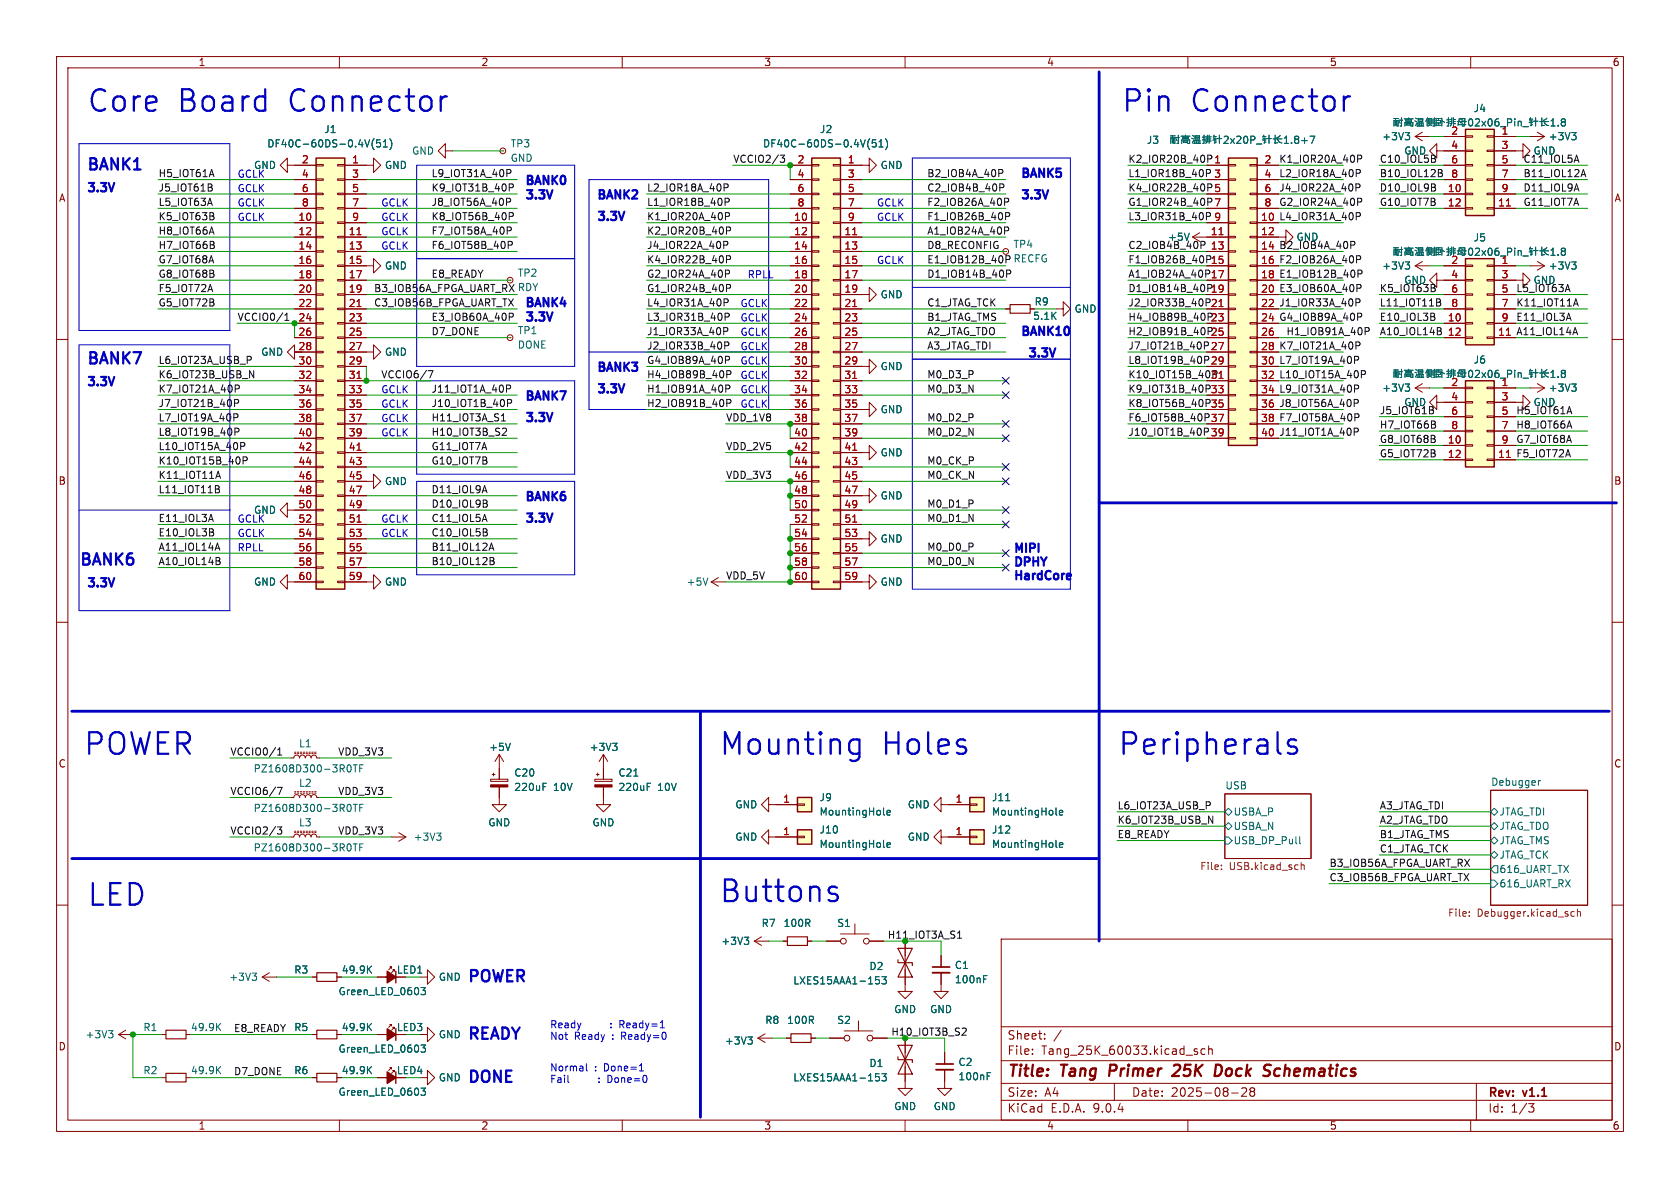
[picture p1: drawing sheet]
<svg xmlns="http://www.w3.org/2000/svg" width="297mm" height="210mm" viewBox="0 0 297 210" stroke-linecap="round" stroke-linejoin="round" font-family="sans-serif">
<defs><g id="words">
<g font-size="5.3" fill="#0000c2">
<text x="15.2" y="20.1">Core</text>
<text x="31.5" y="20.1">Board</text>
<text x="51.3" y="20.1">Connector</text>
<text x="198.1" y="20.1">Pin</text>
<text x="210.5" y="20.1">Connector</text>
<text x="14.6" y="133.7">POWER</text>
<text x="127" y="133.7">Mounting</text>
<text x="155.9" y="133.7">Holes</text>
<text x="197.5" y="133.7">Peripherals</text>
<text x="15.2" y="160.4">LED</text>
<text x="127" y="159.8">Buttons</text>
</g>
<g font-size="2.8" fill="#0000c2">
<text x="15.2" y="30.2">BANK1</text>
<text x="15.2" y="64.5">BANK7</text>
<text x="14" y="100.1">BANK6</text>
<text x="82.5" y="173.7">POWER</text>
<text x="82.5" y="183.9">READY</text>
<text x="82.5" y="191.5">DONE</text>
</g>
<g font-size="2.8" fill="#840000">
<text x="178" y="190.9">Title:</text>
<text x="187.7" y="190.9">Tang</text>
<text x="196.9" y="190.9">Primer</text>
<text x="209.1" y="190.9">25K</text>
<text x="217.2" y="190.9">Dock</text>
<text x="226.7" y="190.9">Schematics</text>
</g>
<g font-size="2.1" fill="#0000c2">
<text x="15.2" y="34">3.3V</text>
<text x="92.7" y="35.3">3.3V</text>
<text x="92.7" y="32.8">BANK0</text>
<text x="105.4" y="35.3">BANK2</text>
<text x="180.3" y="35.3">3.3V</text>
<text x="180.3" y="31.5">BANK5</text>
<text x="105.4" y="39.1">3.3V</text>
<text x="92.7" y="56.9">3.3V</text>
<text x="92.7" y="54.4">BANK4</text>
<text x="180.3" y="59.4">BANK10</text>
<text x="105.4" y="65.8">BANK3</text>
<text x="181.6" y="63.3">3.3V</text>
<text x="15.2" y="68.3">3.3V</text>
<text x="92.7" y="70.9">BANK7</text>
<text x="105.4" y="69.6">3.3V</text>
<text x="92.7" y="74.7">3.3V</text>
<text x="92.7" y="88.7">BANK6</text>
<text x="92.7" y="92.5">3.3V</text>
<text x="179.1" y="97.8">MIPI</text>
<text x="179.1" y="100.2">DPHY</text>
<text x="15.2" y="103.9">3.3V</text>
<text x="179.1" y="102.6">HardCore</text>
</g>
<g font-size="2.1" fill="#840000">
<text x="178" y="184">Sheet:</text>
<text x="178" y="186.7">File:</text>
<text x="184.1" y="186.7">Tang_25K_60033.kicad_sch</text>
<text x="178" y="196.9">KiCad</text>
<text x="178" y="194.1">Size:</text>
<text x="184.7" y="194.1">A4</text>
<text x="185.7" y="196.9">E.D.A.</text>
<text x="193.3" y="196.9">9.0.4</text>
<text x="200" y="194.1">Date:</text>
<text x="207" y="194.1">2025-08-28</text>
<text x="263" y="194.3">Rev:</text>
<text x="263" y="196.9">Id:</text>
<text x="267.1" y="196.9">1/3</text>
<text x="269.4" y="194.3">v1.1</text>
</g>
<g font-size="1.8" fill="#840000">
<text x="35" y="11.9">1</text>
<text x="85" y="11.9">2</text>
<text x="135" y="11.9">3</text>
<text x="185" y="11.9">4</text>
<text x="235" y="11.9">5</text>
<text x="285" y="11.9">6</text>
<text x="10.3" y="35.9">A</text>
<text x="285.3" y="35.9">A</text>
<text x="10.3" y="85.9">B</text>
<text x="285.3" y="85.9">B</text>
<text x="10.3" y="135.9">C</text>
<text x="285.3" y="135.9">C</text>
<text x="70.1" y="172.3">LED1</text>
<text x="10.3" y="185.9">D</text>
<text x="70.1" y="182.5">LED3</text>
<text x="285.3" y="185.9">D</text>
<text x="70.1" y="190.1">LED4</text>
<text x="35" y="199.9">1</text>
<text x="85" y="199.9">2</text>
<text x="135" y="199.9">3</text>
<text x="185" y="199.9">4</text>
<text x="235" y="199.9">5</text>
<text x="285" y="199.9">6</text>
</g>
<g font-size="1.8" fill="#006464">
<text x="57.2" y="23.7">J1</text>
<text x="144.9" y="23.7">J2</text>
<text x="260.4" y="20">J4</text>
<text x="47.2" y="26.3">DF40C-60DS-0.4V(51)</text>
<text x="72.8" y="27.5">GND</text>
<text x="90.2" y="26.3">TP3</text>
<text x="90.2" y="28.8">GND</text>
<text x="134.8" y="26.3">DF40C-60DS-0.4V(51)</text>
<text x="202.6" y="25.6">J3</text>
<text x="244.3" y="25">+3V3</text>
<text x="248.2" y="27.5">GND</text>
<text x="271" y="27.5">GND</text>
<text x="273.7" y="25">+3V3</text>
<text x="44.8" y="30.1">GND</text>
<text x="68" y="30.1">GND</text>
<text x="155.6" y="30.1">GND</text>
<text x="68" y="47.9">GND</text>
<text x="179.1" y="44">TP4</text>
<text x="179.1" y="46.6">RECFG</text>
<text x="206.4" y="42.8">+5V</text>
<text x="229.1" y="42.8">GND</text>
<text x="244.3" y="47.9">+3V3</text>
<text x="260.4" y="42.9">J5</text>
<text x="273.7" y="47.9">+3V3</text>
<text x="91.4" y="49.1">TP2</text>
<text x="155.6" y="52.9">GND</text>
<text x="248.2" y="50.4">GND</text>
<text x="271" y="50.4">GND</text>
<text x="91.4" y="59.3">TP1</text>
<text x="182.5" y="56.7">5.1K</text>
<text x="182.8" y="54.2">R9</text>
<text x="189.9" y="55.5">GND</text>
<text x="46.1" y="63.1">GND</text>
<text x="68" y="63.1">GND</text>
<text x="91.4" y="61.8">DONE</text>
<text x="155.6" y="65.6">GND</text>
<text x="260.4" y="64.5">J6</text>
<text x="244.3" y="69.4">+3V3</text>
<text x="248.2" y="72">GND</text>
<text x="271" y="72">GND</text>
<text x="273.7" y="69.4">+3V3</text>
<text x="155.6" y="73.3">GND</text>
<text x="155.6" y="80.9">GND</text>
<text x="68" y="86">GND</text>
<text x="155.6" y="88.5">GND</text>
<text x="44.8" y="91">GND</text>
<text x="155.6" y="96.1">GND</text>
<text x="44.8" y="103.7">GND</text>
<text x="68" y="103.7">GND</text>
<text x="121.3" y="103.7">+5V</text>
<text x="155.6" y="103.7">GND</text>
<text x="44.7" y="136.8">PZ1608D300-3R0TF</text>
<text x="52.8" y="132.3">L1</text>
<text x="86.4" y="132.9">+5V</text>
<text x="90.8" y="137.5">C20</text>
<text x="104.1" y="132.9">+3V3</text>
<text x="109.2" y="137.5">C21</text>
<text x="44.7" y="143.7">PZ1608D300-3R0TF</text>
<text x="52.8" y="139.3">L2</text>
<text x="90.8" y="140">220uF</text>
<text x="97.9" y="140">10V</text>
<text x="109.2" y="140">220uF</text>
<text x="116.3" y="140">10V</text>
<text x="129.9" y="143.1">GND</text>
<text x="144.8" y="141.8">J9</text>
<text x="160.4" y="143.1">GND</text>
<text x="175.3" y="141.8">J11</text>
<text x="216.5" y="139.6">USB</text>
<text x="263.5" y="139">Debugger</text>
<text x="52.8" y="146.3">L3</text>
<text x="73" y="148.8">+3V3</text>
<text x="86.2" y="146.3">GND</text>
<text x="104.6" y="146.3">GND</text>
<text x="129.9" y="148.8">GND</text>
<text x="144.8" y="144.4">MountingHole</text>
<text x="144.8" y="147.5">J10</text>
<text x="160.4" y="148.8">GND</text>
<text x="175.3" y="147.5">J12</text>
<text x="175.3" y="144.4">MountingHole</text>
<text x="218" y="144.4">USBA_P</text>
<text x="218" y="146.9">USBA_N</text>
<text x="218" y="149.5">USB_DP_Pull</text>
<text x="265" y="144.4">JTAG_TDI</text>
<text x="265" y="146.9">JTAG_TDO</text>
<text x="265" y="149.5">JTAG_TMS</text>
<text x="44.7" y="150.7">PZ1608D300-3R0TF</text>
<text x="144.8" y="150.1">MountingHole</text>
<text x="175.3" y="150.1">MountingHole</text>
<text x="265" y="152">JTAG_TCK</text>
<text x="265" y="154.5">616_UART_TX</text>
<text x="265" y="157.1">616_UART_RX</text>
<text x="127.4" y="167.2">+3V3</text>
<text x="134.5" y="164.1">R7</text>
<text x="138.4" y="164.1">100R</text>
<text x="147.9" y="164.1">S1</text>
<text x="40.4" y="173.6">+3V3</text>
<text x="51.9" y="172.3">R3</text>
<text x="60.3" y="172.3">49.9K</text>
<text x="77.5" y="173.6">GND</text>
<text x="153.6" y="171.7">D2</text>
<text x="168.7" y="171.5">C1</text>
<text x="59.7" y="176.1">Green_LED_0603</text>
<text x="140.1" y="174.2">LXES15AAA1-153</text>
<text x="158" y="179.3">GND</text>
<text x="164.3" y="179.3">GND</text>
<text x="168.7" y="174">100nF</text>
<text x="15" y="183.7">+3V3</text>
<text x="25.2" y="182.5">R1</text>
<text x="33.7" y="182.5">49.9K</text>
<text x="51.9" y="182.5">R5</text>
<text x="60.3" y="182.5">49.9K</text>
<text x="77.5" y="183.7">GND</text>
<text x="128.1" y="184.9">+3V3</text>
<text x="135.2" y="181.2">R8</text>
<text x="139.1" y="181.2">100R</text>
<text x="147.9" y="181.2">S2</text>
<text x="25.2" y="190.1">R2</text>
<text x="33.7" y="190.1">49.9K</text>
<text x="51.9" y="190.1">R6</text>
<text x="59.7" y="186.3">Green_LED_0603</text>
<text x="60.3" y="190.1">49.9K</text>
<text x="77.5" y="191.4">GND</text>
<text x="140.1" y="191.4">LXES15AAA1-153</text>
<text x="153.6" y="188.8">D1</text>
<text x="169.3" y="188.6">C2</text>
<text x="169.3" y="191.2">100nF</text>
<text x="59.7" y="193.9">Green_LED_0603</text>
<text x="158" y="196.4">GND</text>
<text x="165" y="196.4">GND</text>
</g>
<g font-size="1.8" fill="#a90000">
<text x="256.5" y="23.9">2</text>
<text x="265.4" y="23.9">1</text>
<text x="53.3" y="29">2</text>
<text x="62.2" y="29">1</text>
<text x="140.9" y="29">2</text>
<text x="149.8" y="29">1</text>
<text x="214.6" y="29">1</text>
<text x="223.4" y="29">2</text>
<text x="256.5" y="26.4">4</text>
<text x="256.5" y="29">6</text>
<text x="265.4" y="26.4">3</text>
<text x="265.4" y="29">5</text>
<text x="53.3" y="31.5">4</text>
<text x="53.3" y="34">6</text>
<text x="62.2" y="31.5">3</text>
<text x="62.2" y="34">5</text>
<text x="140.9" y="31.5">4</text>
<text x="140.9" y="34">6</text>
<text x="149.8" y="31.5">3</text>
<text x="149.8" y="34">5</text>
<text x="214.6" y="31.5">3</text>
<text x="214.6" y="34">5</text>
<text x="223.4" y="31.5">4</text>
<text x="223.4" y="34">6</text>
<text x="255.9" y="34">10</text>
<text x="256.5" y="31.5">8</text>
<text x="265.4" y="31.5">7</text>
<text x="265.4" y="34">9</text>
<text x="52.7" y="39.1">10</text>
<text x="52.7" y="41.7">12</text>
<text x="53.3" y="36.6">8</text>
<text x="61.6" y="41.7">11</text>
<text x="62.2" y="36.6">7</text>
<text x="62.2" y="39.1">9</text>
<text x="140.3" y="39.1">10</text>
<text x="140.3" y="41.7">12</text>
<text x="140.9" y="36.6">8</text>
<text x="149.2" y="41.7">11</text>
<text x="149.8" y="36.6">7</text>
<text x="149.8" y="39.1">9</text>
<text x="214" y="41.7">11</text>
<text x="214.6" y="36.6">7</text>
<text x="214.6" y="39.1">9</text>
<text x="222.8" y="39.1">10</text>
<text x="222.8" y="41.7">12</text>
<text x="223.4" y="36.6">8</text>
<text x="255.9" y="36.6">12</text>
<text x="264.8" y="36.6">11</text>
<text x="52.7" y="44.2">14</text>
<text x="52.7" y="46.7">16</text>
<text x="61.6" y="44.2">13</text>
<text x="61.6" y="46.7">15</text>
<text x="140.3" y="44.2">14</text>
<text x="140.3" y="46.7">16</text>
<text x="149.2" y="44.2">13</text>
<text x="149.2" y="46.7">15</text>
<text x="214" y="44.2">13</text>
<text x="214" y="46.7">15</text>
<text x="222.8" y="44.2">14</text>
<text x="222.8" y="46.7">16</text>
<text x="256.5" y="46.7">2</text>
<text x="265.4" y="46.7">1</text>
<text x="52.7" y="49.3">18</text>
<text x="52.7" y="51.8">20</text>
<text x="61.6" y="49.3">17</text>
<text x="61.6" y="51.8">19</text>
<text x="140.3" y="49.3">18</text>
<text x="140.3" y="51.8">20</text>
<text x="149.2" y="49.3">17</text>
<text x="149.2" y="51.8">19</text>
<text x="214" y="49.3">17</text>
<text x="214" y="51.8">19</text>
<text x="222.8" y="49.3">18</text>
<text x="222.8" y="51.8">20</text>
<text x="256.5" y="49.3">4</text>
<text x="256.5" y="51.8">6</text>
<text x="265.4" y="49.3">3</text>
<text x="265.4" y="51.8">5</text>
<text x="52.7" y="54.4">22</text>
<text x="52.7" y="56.9">24</text>
<text x="52.7" y="59.4">26</text>
<text x="61.6" y="54.4">21</text>
<text x="61.6" y="56.9">23</text>
<text x="61.6" y="59.4">25</text>
<text x="140.3" y="54.4">22</text>
<text x="140.3" y="56.9">24</text>
<text x="140.3" y="59.4">26</text>
<text x="149.2" y="54.4">21</text>
<text x="149.2" y="56.9">23</text>
<text x="149.2" y="59.4">25</text>
<text x="214" y="54.4">21</text>
<text x="214" y="56.9">23</text>
<text x="214" y="59.4">25</text>
<text x="222.8" y="54.4">22</text>
<text x="222.8" y="56.9">24</text>
<text x="222.8" y="59.4">26</text>
<text x="255.9" y="56.9">10</text>
<text x="255.9" y="59.4">12</text>
<text x="256.5" y="54.4">8</text>
<text x="264.8" y="59.4">11</text>
<text x="265.4" y="54.4">7</text>
<text x="265.4" y="56.9">9</text>
<text x="52.7" y="62">28</text>
<text x="52.7" y="64.5">30</text>
<text x="61.6" y="62">27</text>
<text x="61.6" y="64.5">29</text>
<text x="140.3" y="62">28</text>
<text x="140.3" y="64.5">30</text>
<text x="149.2" y="62">27</text>
<text x="149.2" y="64.5">29</text>
<text x="214" y="62">27</text>
<text x="214" y="64.5">29</text>
<text x="222.8" y="62">28</text>
<text x="222.8" y="64.5">30</text>
<text x="52.7" y="67.1">32</text>
<text x="52.7" y="69.6">34</text>
<text x="61.6" y="67.1">31</text>
<text x="61.6" y="69.6">33</text>
<text x="140.3" y="67.1">32</text>
<text x="140.3" y="69.6">34</text>
<text x="149.2" y="67.1">31</text>
<text x="149.2" y="69.6">33</text>
<text x="214" y="67.1">31</text>
<text x="214" y="69.6">33</text>
<text x="222.8" y="67.1">32</text>
<text x="222.8" y="69.6">34</text>
<text x="256.5" y="68.3">2</text>
<text x="256.5" y="70.9">4</text>
<text x="265.4" y="68.3">1</text>
<text x="265.4" y="70.9">3</text>
<text x="52.7" y="72.1">36</text>
<text x="52.7" y="74.7">38</text>
<text x="52.7" y="77.2">40</text>
<text x="61.6" y="72.1">35</text>
<text x="61.6" y="74.7">37</text>
<text x="61.6" y="77.2">39</text>
<text x="140.3" y="72.1">36</text>
<text x="140.3" y="74.7">38</text>
<text x="140.3" y="77.2">40</text>
<text x="149.2" y="72.1">35</text>
<text x="149.2" y="74.7">37</text>
<text x="149.2" y="77.2">39</text>
<text x="214" y="74.7">37</text>
<text x="214" y="77.2">39</text>
<text x="214" y="72.1">35</text>
<text x="222.8" y="72.1">36</text>
<text x="222.8" y="74.7">38</text>
<text x="222.8" y="77.2">40</text>
<text x="256.5" y="73.4">6</text>
<text x="256.5" y="75.9">8</text>
<text x="265.4" y="73.4">5</text>
<text x="265.4" y="75.9">7</text>
<text x="52.7" y="79.8">42</text>
<text x="52.7" y="82.3">44</text>
<text x="61.6" y="79.8">41</text>
<text x="61.6" y="82.3">43</text>
<text x="140.3" y="79.8">42</text>
<text x="140.3" y="82.3">44</text>
<text x="149.2" y="79.8">41</text>
<text x="149.2" y="82.3">43</text>
<text x="255.9" y="78.5">10</text>
<text x="255.9" y="81">12</text>
<text x="264.8" y="81">11</text>
<text x="265.4" y="78.5">9</text>
<text x="52.7" y="84.8">46</text>
<text x="52.7" y="87.4">48</text>
<text x="52.7" y="89.9">50</text>
<text x="61.6" y="84.8">45</text>
<text x="61.6" y="87.4">47</text>
<text x="61.6" y="89.9">49</text>
<text x="140.3" y="84.8">46</text>
<text x="140.3" y="87.4">48</text>
<text x="140.3" y="89.9">50</text>
<text x="149.2" y="84.8">45</text>
<text x="149.2" y="87.4">47</text>
<text x="149.2" y="89.9">49</text>
<text x="52.7" y="92.5">52</text>
<text x="52.7" y="95">54</text>
<text x="61.6" y="92.5">51</text>
<text x="61.6" y="95">53</text>
<text x="140.3" y="92.5">52</text>
<text x="140.3" y="95">54</text>
<text x="149.2" y="92.5">51</text>
<text x="149.2" y="95">53</text>
<text x="52.7" y="97.5">56</text>
<text x="52.7" y="100.1">58</text>
<text x="61.6" y="97.5">55</text>
<text x="61.6" y="100.1">57</text>
<text x="140.3" y="97.5">56</text>
<text x="140.3" y="100.1">58</text>
<text x="149.2" y="97.5">55</text>
<text x="149.2" y="100.1">57</text>
<text x="52.7" y="102.6">60</text>
<text x="61.6" y="102.6">59</text>
<text x="140.3" y="102.6">60</text>
<text x="149.2" y="102.6">59</text>
<text x="138.4" y="142">1</text>
<text x="168.8" y="142">1</text>
<text x="138.4" y="147.7">1</text>
<text x="168.8" y="147.7">1</text>
</g>
<g font-size="1.8" fill="#0f0f0f">
<text x="129.5" y="28.9">VCCIO2/3</text>
<text x="199.4" y="28.9">K2_IOR20B_40P</text>
<text x="226.1" y="28.9">K1_IOR20A_40P</text>
<text x="243.8" y="28.9">C10_IOL5B</text>
<text x="269.2" y="28.9">C11_IOL5A</text>
<text x="27.9" y="31.4">H5_IOT61A</text>
<text x="27.9" y="33.9">J5_IOT61B</text>
<text x="76.2" y="31.4">L9_IOT31A_40P</text>
<text x="76.2" y="33.9">K9_IOT31B_40P</text>
<text x="114.3" y="33.9">L2_IOR18A_40P</text>
<text x="163.8" y="33.9">C2_IOB4B_40P</text>
<text x="163.8" y="31.4">B2_IOB4A_40P</text>
<text x="199.4" y="33.9">K4_IOR22B_40P</text>
<text x="199.4" y="31.4">L1_IOR18B_40P</text>
<text x="226.1" y="33.9">J4_IOR22A_40P</text>
<text x="226.1" y="31.4">L2_IOR18A_40P</text>
<text x="243.8" y="33.9">D10_IOL9B</text>
<text x="243.8" y="31.4">B10_IOL12B</text>
<text x="269.2" y="33.9">D11_IOL9A</text>
<text x="269.2" y="31.4">B11_IOL12A</text>
<text x="27.9" y="41.6">H8_IOT66A</text>
<text x="27.9" y="36.5">L5_IOT63A</text>
<text x="27.9" y="39">K5_IOT63B</text>
<text x="76.2" y="36.5">J8_IOT56A_40P</text>
<text x="76.2" y="41.6">F7_IOT58A_40P</text>
<text x="76.2" y="39">K8_IOT56B_40P</text>
<text x="114.3" y="36.5">L1_IOR18B_40P</text>
<text x="114.3" y="39">K1_IOR20A_40P</text>
<text x="114.3" y="41.6">K2_IOR20B_40P</text>
<text x="163.8" y="36.5">F2_IOB26A_40P</text>
<text x="163.8" y="39">F1_IOB26B_40P</text>
<text x="163.8" y="41.6">A1_IOB24A_40P</text>
<text x="199.4" y="39">L3_IOR31B_40P</text>
<text x="199.4" y="36.5">G1_IOR24B_40P</text>
<text x="226.1" y="39">L4_IOR31A_40P</text>
<text x="226.1" y="36.5">G2_IOR24A_40P</text>
<text x="243.8" y="36.5">G10_IOT7B</text>
<text x="269.2" y="36.5">G11_IOT7A</text>
<text x="27.9" y="46.6">G7_IOT68A</text>
<text x="27.9" y="44.1">H7_IOT66B</text>
<text x="76.2" y="44.1">F6_IOT58B_40P</text>
<text x="114.3" y="46.6">K4_IOR22B_40P</text>
<text x="114.3" y="44.1">J4_IOR22A_40P</text>
<text x="163.8" y="46.6">E1_IOB12B_40P</text>
<text x="163.8" y="44.1">D8_RECONFIG</text>
<text x="199.4" y="46.6">F1_IOB26B_40P 15</text>
<text x="199.4" y="44.1">C2_IOB4B_40P</text>
<text x="226.1" y="46.6">F2_IOB26A_40P</text>
<text x="226.1" y="44.1">B2_IOB4A_40P</text>
<text x="27.9" y="51.7">F5_IOT72A</text>
<text x="27.9" y="49.2">G8_IOT68B</text>
<text x="66" y="51.7">B3_IOB56A_FPGA_UART_RX RDY</text>
<text x="76.2" y="49.2">E8_READY</text>
<text x="114.3" y="51.7">G1_IOR24B_40P</text>
<text x="114.3" y="49.2">G2_IOR24A_40P</text>
<text x="163.8" y="49.2">D1_IOB14B_40P</text>
<text x="199.4" y="49.2">A1_IOB24A_40P 17</text>
<text x="199.4" y="51.7">D1_IOB14B_40P 19</text>
<text x="226.1" y="51.7">E3_IOB60A_40P</text>
<text x="226.1" y="49.2">E1_IOB12B_40P</text>
<text x="243.8" y="51.7">K5_IOT63B</text>
<text x="268" y="51.7">L5_IOT63A</text>
<text x="27.9" y="54.3">G5_IOT72B</text>
<text x="41.9" y="56.8">VCCIO0/1</text>
<text x="66" y="54.3">C3_IOB56B_FPGA_UART_TX</text>
<text x="76.2" y="59.3">D7_DONE</text>
<text x="76.2" y="56.8">E3_IOB60A_40P</text>
<text x="114.3" y="54.3">L4_IOR31A_40P</text>
<text x="114.3" y="59.3">J1_IOR33A_40P</text>
<text x="114.3" y="56.8">L3_IOR31B_40P</text>
<text x="163.8" y="56.8">B1_JTAG_TMS</text>
<text x="163.8" y="59.3">A2_JTAG_TDO</text>
<text x="163.8" y="54.3">C1_JTAG_TCK</text>
<text x="199.4" y="59.3">H2_IOB91B_40P 25</text>
<text x="199.4" y="54.3">J2_IOR33B_40P</text>
<text x="199.4" y="56.8">H4_IOB89B_40P 23</text>
<text x="226.1" y="54.3">J1_IOR33A_40P</text>
<text x="226.1" y="56.8">G4_IOB89A_40P</text>
<text x="227.3" y="59.3">H1_IOB91A_40P</text>
<text x="243.8" y="59.3">A10_IOL14B</text>
<text x="243.8" y="54.3">L11_IOT11B</text>
<text x="243.8" y="56.8">E10_IOL3B</text>
<text x="268" y="56.8">E11_IOL3A</text>
<text x="268" y="54.3">K11_IOT11A</text>
<text x="268" y="59.3">A11_IOL14A</text>
<text x="27.9" y="64.4">L6_IOT23A_USB_P</text>
<text x="114.3" y="64.4">G4_IOB89A_40P</text>
<text x="114.3" y="61.9">J2_IOR33B_40P</text>
<text x="163.8" y="61.9">A3_JTAG_TDI</text>
<text x="199.4" y="64.4">L8_IOT19B_40P</text>
<text x="199.4" y="61.9">J7_IOT21B_40P</text>
<text x="226.1" y="61.9">K7_IOT21A_40P</text>
<text x="226.1" y="64.4">L7_IOT19A_40P</text>
<text x="27.9" y="67">K6_IOT23B_USB_N</text>
<text x="27.9" y="69.5">K7_IOT21A_40P</text>
<text x="67.3" y="67">VCCIO6/7</text>
<text x="76.2" y="69.5">J11_IOT1A_40P</text>
<text x="114.3" y="69.5">H1_IOB91A_40P</text>
<text x="114.3" y="67">H4_IOB89B_40P</text>
<text x="163.8" y="67">M0_D3_P</text>
<text x="163.8" y="69.5">M0_D3_N</text>
<text x="199.4" y="67">K10_IOT15B_40P31</text>
<text x="199.4" y="69.5">K9_IOT31B_40P 33</text>
<text x="226.1" y="69.5">L9_IOT31A_40P</text>
<text x="226.1" y="67">L10_IOT15A_40P</text>
<text x="27.9" y="74.6">L7_IOT19A_40P</text>
<text x="27.9" y="72">J7_IOT21B_40P</text>
<text x="27.9" y="77.1">L8_IOT19B_40P</text>
<text x="76.2" y="77.1">H10_IOT3B_S2</text>
<text x="76.2" y="74.6">H11_IOT3A_S1</text>
<text x="76.2" y="72">J10_IOT1B_40P</text>
<text x="114.3" y="72">H2_IOB91B_40P</text>
<text x="128.3" y="74.6">VDD_1V8</text>
<text x="163.8" y="77.1">M0_D2_N</text>
<text x="163.8" y="74.6">M0_D2_P</text>
<text x="199.4" y="77.1">J10_IOT1B_40P</text>
<text x="199.4" y="72">K8_IOT56B_40P 35</text>
<text x="199.4" y="74.6">F6_IOT58B_40P</text>
<text x="226.1" y="77.1">J11_IOT1A_40P</text>
<text x="226.1" y="72">J8_IOT56A_40P</text>
<text x="226.1" y="74.6">F7_IOT58A_40P</text>
<text x="243.8" y="73.3">J5_IOT61B</text>
<text x="243.8" y="75.9">H7_IOT66B</text>
<text x="268" y="75.9">H8_IOT66A</text>
<text x="268" y="73.3">H5_IOT61A</text>
<text x="27.9" y="82.2">K10_IOT15B_40P</text>
<text x="27.9" y="79.7">L10_IOT15A_40P</text>
<text x="76.2" y="82.2">G10_IOT7B</text>
<text x="76.2" y="79.7">G11_IOT7A</text>
<text x="128.3" y="79.7">VDD_2V5</text>
<text x="163.8" y="82.2">M0_CK_P</text>
<text x="243.8" y="80.9">G5_IOT72B</text>
<text x="243.8" y="78.4">G8_IOT68B</text>
<text x="268" y="80.9">F5_IOT72A</text>
<text x="268" y="78.4">G7_IOT68A</text>
<text x="27.9" y="87.3">L11_IOT11B</text>
<text x="27.9" y="84.7">K11_IOT11A</text>
<text x="76.2" y="87.3">D11_IOL9A</text>
<text x="76.2" y="89.8">D10_IOL9B</text>
<text x="128.3" y="84.7">VDD_3V3</text>
<text x="163.8" y="89.8">M0_D1_P</text>
<text x="163.8" y="84.7">M0_CK_N</text>
<text x="27.9" y="94.9">E10_IOL3B</text>
<text x="27.9" y="92.4">E11_IOL3A</text>
<text x="76.2" y="94.9">C10_IOL5B</text>
<text x="76.2" y="92.4">C11_IOL5A</text>
<text x="163.8" y="92.4">M0_D1_N</text>
<text x="27.9" y="97.4">A11_IOL14A</text>
<text x="27.9" y="100">A10_IOL14B</text>
<text x="76.2" y="100">B10_IOL12B</text>
<text x="76.2" y="97.4">B11_IOL12A</text>
<text x="163.8" y="100">M0_D0_N</text>
<text x="163.8" y="97.4">M0_D0_P</text>
<text x="128.3" y="102.5">VDD_5V</text>
<text x="40.6" y="133.6">VCCIO0/1</text>
<text x="59.7" y="133.6">VDD_3V3</text>
<text x="40.6" y="140.6">VCCIO6/7</text>
<text x="59.7" y="140.6">VDD_3V3</text>
<text x="197.5" y="143.2">L6_IOT23A_USB_P</text>
<text x="243.8" y="143.2">A3_JTAG_TDI</text>
<text x="40.6" y="147.6">VCCIO2/3</text>
<text x="59.7" y="147.6">VDD_3V3</text>
<text x="197.5" y="148.2">E8_READY</text>
<text x="197.5" y="145.7">K6_IOT23B_USB_N</text>
<text x="243.8" y="148.2">B1_JTAG_TMS</text>
<text x="243.8" y="145.7">A2_JTAG_TDO</text>
<text x="234.9" y="153.3">B3_IOB56A_FPGA_UART_RX</text>
<text x="234.9" y="155.9">C3_IOB56B_FPGA_UART_TX</text>
<text x="243.8" y="150.8">C1_JTAG_TCK</text>
<text x="41.3" y="182.5">E8_READY</text>
<text x="41.3" y="190.2">D7_DONE</text>
</g>
<g font-size="1.8" fill="#0000c2">
<text x="41.9" y="31.5">GCLK</text>
<text x="41.9" y="34">GCLK</text>
<text x="41.9" y="39.1">GCLK</text>
<text x="41.9" y="36.6">GCLK</text>
<text x="67.3" y="36.6">GCLK</text>
<text x="67.3" y="39.1">GCLK</text>
<text x="67.3" y="41.7">GCLK</text>
<text x="154.9" y="39.1">GCLK</text>
<text x="154.9" y="36.6">GCLK</text>
<text x="67.3" y="44.2">GCLK</text>
<text x="154.9" y="46.7">GCLK</text>
<text x="132.1" y="49.3">RPLL</text>
<text x="130.8" y="56.9">GCLK</text>
<text x="130.8" y="59.4">GCLK</text>
<text x="130.8" y="54.4">GCLK</text>
<text x="130.8" y="64.5">GCLK</text>
<text x="130.8" y="62">GCLK</text>
<text x="67.3" y="69.6">GCLK</text>
<text x="130.8" y="69.6">GCLK</text>
<text x="130.8" y="67.1">GCLK</text>
<text x="67.3" y="74.7">GCLK</text>
<text x="67.3" y="72.1">GCLK</text>
<text x="67.3" y="77.2">GCLK</text>
<text x="130.8" y="72.1">GCLK</text>
<text x="41.9" y="92.5">GCLK</text>
<text x="41.9" y="95">GCLK</text>
<text x="67.3" y="95">GCLK</text>
<text x="67.3" y="92.5">GCLK</text>
<text x="41.9" y="97.5">RPLL</text>
<text x="97.2" y="181.9">Ready</text>
<text x="97.2" y="183.9">Not</text>
<text x="101.5" y="183.9">Ready</text>
<text x="108.3" y="183.9">:</text>
<text x="110.1" y="183.9">Ready=0</text>
<text x="110.4" y="181.9">Ready=1</text>
<text x="97.2" y="189.5">Normal</text>
<text x="97.2" y="191.5">Fail</text>
<text x="105.1" y="189.5">:</text>
<text x="106.9" y="189.5">Done=1</text>
<text x="108.3" y="191.5">Done=0</text>
</g>
<g font-size="1.8" fill="#725600">
<text x="212.1" y="154.1">File:</text>
<text x="217.3" y="154.1">USB.kicad_sch</text>
<text x="255.9" y="162.4">File:</text>
<text x="261.1" y="162.4">Debugger.kicad_sch</text>
</g>
<g font-size="1.8" fill="#009600">
<text x="156.8" y="166">H11_IOT3A_S1</text>
<text x="157.5" y="183.2">H10_IOT3B_S2</text>
</g>
</g></defs>
<g fill="none" stroke="#840000" stroke-width=".18">
<path d="M10 10h277v190h-277zM12 12h273v186h-273zM60 10v2M110 10v2M160 10v2M210 10v2M260 10v2M10 60h2M285 60h2M10 110h2M285 110h2M263.5 139.7h17.2v20.3h-17.2z"/>
<path d="M51.4 148h.5l.2-.4 .3-.2 .4 .2 .2 .4 .1-.4 .4-.2 .3 .2 .2 .4 .1-.4 .4-.2 .3 .2 .2 .4 .1-.4 .4-.2 .4 .2 .1 .4h.5M52.1 147.2h.2M52.1 146.9h.2M52.6 147.2h.2M52.6 146.9h.2M53.1 147.2h.2M53.1 146.9h.2M53.6 147.2h.2M53.6 146.9h.2M54.1 147.2h.3M54.1 146.9h.3M54.6 147.2h.3"/>
<path d="M54.6 146.9h.3M55.1 147.2h.3M55.1 146.9h.3M55.6 147.2h.3M55.6 146.9h.3M69.2 148h2.6M70.5 147.2l1.3 .8M71.8 148l-1.3 .7M216.5 140.3h15.3v11.5h-15.3zM10 160h2M138.4 166.4h.8M142.7 166.4h.8"/>
<path d="M166.4 174v1.3h1.2l-1.2 1.2-1.3-1.2h1.3M177 166h108v32h-108zM285 160h2M60 198v2M110 198v2M134 183.5l1.3 .8M134 183.5h2.5M135.3 182.8l-1.3 .7M160 198v2M177 194.5h108M177 191.5h108M177 187.5h108"/>
<path d="M177 181.5h108M182.5 186.3v.1M182.5 185.5v.1M184.7 183.6v.1M184.7 182.8v.1M187.6 182.1l-1.3 2M197 191.5v3M210 198v2M211.1 185.7l.6 .4-.2 .3-.4-.1M211.7 185.5l-.4-.1-.2 .2M213 185.5l-.4-.1-.3 .3v.4l.2 .2h.5M213.7 185.5l.2-.1 .3 .1 .1 .9"/>
<path d="M213.7 184.9v1.5M217.7 193.2h1.2M219.5 192.4l.6-.1 .2 .1 .1 .3-.9 1.1h.9M221.2 192.9l-.2-.2 .2-.4 .5 .1 .1 .2-.3 .3M221.2 192.9l-.2 .3v.5l.2 .1 .5-.1 .1-.2-.1-.4-.2-.2M221.2 192.9h.3M260 198v2M261 191.5v6.5M270.2 195.1h1l-.5 .6 .4 .1 .1 .5-.3 .3h-.4"/>
</g>
<path d="M196.3 188.2l-.2 2M208.3 188.2h-.5l-.3 .2M208.5 189.1l-1.3 1.1h1.2M215 188.2h.5a1.08 1.08 0 0 1 .5 1.1 1.08 1.08 0 0 1-.8 .9M226.1 188.9a.66 .66 0 0 0-.8 .4v.7l.3 .2h.4" fill="none" stroke="#840000" stroke-width=".4"/>
<g fill="none" stroke="#006464" stroke-width=".18">
<path d="M272 138v.8M272.3 138l-.3 .2M61.7 149.2a.68 .68 0 0 1 .4 .6 .68 .68 0 0 1-.4 .6M62.4 149.2h.8M62.8 149.2v1.2M63.6 149.8h.4M64.2 149.2h-.6v1.2M77.2 147.3h.8l-.4 .4M77.7 147.7l.3 .3v.3l-.3 .2M216.5 143.5l.7-.6 .6 .6-.6 .6zM216.5 146.1l.7-.7 .6 .7-.6 .6zM216.5 148h.7l.6 .6-.6 .6h-.7z"/>
<path d="M229.8 147.9v1.1l.1 .2M263.5 143.5l.7-.6 .6 .6-.6 .6zM263.5 146.1l.7-.7 .6 .7-.6 .6zM263.5 148.6l.7-.6 .6 .6-.6 .6zM263.5 151.1l.7-.6 .6 .6-.6 .7zM263.5 155.6h.7l.6 .6-.6 .6h-.7zM264.2 153h.6v1.3h-.6l-.7-.6zM132.2 183.3h.8l-.4 .5M132.8 183.8l.2 .2v.3l-.2 .3"/>
</g>
<path d="M215.9 153.6v.1M215.9 152.9v.2M230 152.5v1.2M230 153l.2-.1h.3l.1 .8M259.8 161.9v.1M259.8 161.2v.1M277.7 161.7l.3 .3 .3-.1M278.3 161.2l-.3-.1-.3 .3M278.9 161.3l.1-.2 .3 .1 .1 .8M278.9 160.7v1.3" fill="none" stroke="#725600" stroke-width=".18"/>
<path d="M139.2 165.6h3.5v1.5h-3.5z" fill="none" stroke="#840000" stroke-width=".2"/>
<path d="M259.1 67.3h5.1v15.3h-5.1z" fill="#ffffc2"/>
<path d="M259.1 67.3h5.1v15.3h-5.1z" fill="none" stroke="#840000" stroke-width=".25"/>
<g fill="none" stroke="#840000" stroke-width=".18">
<path d="M255.3 68.6h3.8M255.3 71.1h3.8M255.3 73.7h3.8M255.3 76.2h3.8M255.3 78.7h3.8M259.1 68.5h1.2v.2h-1.2zM259.1 71h1.2v.2h-1.2zM259.1 73.5h1.2v.3h-1.2zM259.1 76.1h1.2v.2h-1.2zM259.1 78.6h1.2v.3h-1.2zM262.9 68.5h1.3v.2h-1.3zM262.9 71h1.3v.2h-1.3z"/>
<path d="M262.9 73.5h1.3v.3h-1.3zM262.9 76.1h1.3v.2h-1.3zM262.9 78.6h1.3v.3h-1.3zM264.2 68.6h3.8M264.2 71.1h3.8M264.2 73.7h3.8M264.2 76.2h3.8M264.2 78.7h3.8M255.3 81.3h3.8M259.1 81.2h1.2v.2h-1.2zM262.9 81.2h1.3v.2h-1.3zM264.2 81.3h3.8"/>
<path d="M50.8 102.9v-1.3l-1.3 1.3 1.3 1.2v-1.2h1.3M64.8 102.9h1.2v-1.3l1.3 1.3-1.3 1.2v-1.2M135.9 142.2v-1.2l-1.3 1.2 1.3 1.3v-1.3h1.3M133.3 166.4l1.3 .7M133.3 166.4h2.6M134.6 165.6l-1.3 .8"/>
</g>
<path d="M266.3 80.9h.7" fill="none" stroke="#a90000" stroke-width=".18"/>
<g fill="none" stroke="#006464" stroke-width=".18">
<path d="M246.4 65.4h.8M246.4 66.7v-.9h.8v.9h-.2M246.7 65.8v.9M246.7 65.4v.4M246.9 65.8v.9M247.3 65.7h.7M247.4 65.9l.1 .3M247.8 65.3v1.4h-.3M248.3 65.5h1.5M248.4 66.7v-.6h1.4v.6h-.4M248.6 65.6h.9v.3h-.9zM248.7 66.3h.7v.2h-.7z"/>
<path d="M249 65.3v.2M250.1 65.8l.3 .1M250.3 65.3l.3 .2M250.5 66.7h1.2M250.5 66.2l-.2 .5M250.7 66.7v-.5h.9v.5M250.7 65.4h.8v.5h-.8zM250.7 65.6h.8M251 66.2v.5M251.3 66.2v.5M252.3 65.6v1.1M252.4 65.3l-.3 .6"/>
<path d="M252.5 66.4v-1h.5v1M252.8 65.6l-.1 .9-.2 .2M252.9 66.5l.2 .2M253.3 65.5v.9M253.6 65.3v1.4h-.3M253.9 65.8h.8v.4h-.8M253.9 66.6h.8M254.3 65.4v.4M254.3 66.2v.4M254.7 65.4h-.8v1.3M254.9 65.3v1.4M254.9 65.8l.5 .3"/>
<path d="M255.8 65.6h.4M255.8 66.7h.2M256.1 65.3v1.4M256.2 66l-.4 .1M256.3 66.3h.4M256.4 65.9h.3M256.4 65.6h.3M256.7 65.3l-.1 1.2M257 66.3h.3M257 65.9h.3M257 65.6h.3M257 65.3v1.4"/>
<path d="M257.6 65.9h1.6M257.7 66.6l.3-1.2h1l-.2 1.3h-.3M257.8 66.5h1.3M258.2 66.1l.4 .1M258.2 65.6l.5 .1M259.7 65.6l.2-.1a.68 .68 0 0 1 .5 .6 .68 .68 0 0 1-.5 .6l-.2-.1-.1-.4zM260.8 65.6l.5-.1 .3 .3-.8 .9h.8M262 65.9l.6 .8M262.6 65.9l-.6 .8M263.2 65.6l.2-.1a.68 .68 0 0 1 .4 .6 .68 .68 0 0 1-.4 .6l-.2-.1-.1-.4zM264.3 66.2l.1-.2 .4-.1 .2 .3v.3M264.9 65.5h-.4a.86 .86 0 0 0 0 1.2l.4-.1"/>
<path d="M266.5 66.1h.6l.1-.2v-.3l-.7-.1v1.2M267.8 65.5v.1M267.8 65.9v.8M268.4 66l.2-.1h.3v.8M268.4 65.9v.8M269.2 66.8h1M270.3 66.1h.6M270.4 65.8h.5M270.4 65.5h.5M270.6 65.3l-.2 .3M270.7 65.8v.9M270.9 66.5l-.3 .2"/>
<path d="M271.1 65.9h.8M271.5 65.3v1.4M272.2 65.9h1.6M272.6 65.3v1.4M273 65.9l.4 .6 .4 .2M273 66.6l-.5 .1M273.5 65.3l-.7 .5M274.2 66.7h.7M274.2 65.8l.4-.3v1.2M275.5 66.6v.1M276.3 66l-.3 .2 .1 .4 .2 .1h.3l.1-.2v-.3l-.2-.2M276.3 66l-.3-.2 .3-.3h.2l.2 .2-.2 .3"/>
<path d="M276.3 66h.2M131.6 165.7h.8l-.5 .5M132.1 166.2l.3 .2v.3l-.3 .2"/>
</g>
<path d="M141 141h2.5v2.5h-2.5z" fill="#ffffc2"/>
<path d="M141 141h2.5v2.5h-2.5z" fill="none" stroke="#840000" stroke-width=".25"/>
<path d="M137.2 142.2h3.8M141 142.1h1.2v.3h-1.2z" fill="none" stroke="#840000" stroke-width=".18"/>
<path d="M156.2 143.9l.2 .2M156.8 143.7l.6-.2-.1-.2-.3-.1-.2 .2 .1 .6h.4" fill="none" stroke="#006464" stroke-width=".18"/>
<path d="M55.9 27.9h5.1v76.2h-5.1z" fill="#ffffc2"/>
<path d="M55.9 27.9h5.1v76.2h-5.1z" fill="none" stroke="#840000" stroke-width=".25"/>
<g fill="none" stroke="#840000" stroke-width=".18">
<path d="M52.1 29.2h3.8M52.1 31.8h3.8M52.1 34.3h3.8M52.1 36.8h3.8M52.1 39.4h3.8M55.9 29.1h1.2v.2h-1.2zM55.9 31.6h1.2v.3h-1.2zM55.9 34.2h1.2v.2h-1.2zM55.9 36.7h1.2v.3h-1.2zM55.9 39.2h1.2v.3h-1.2zM59.7 29.1h1.3v.2h-1.3zM59.7 31.6h1.3v.3h-1.3z"/>
<path d="M59.7 34.2h1.3v.2h-1.3zM59.7 36.7h1.3v.3h-1.3zM59.7 39.2h1.3v.3h-1.3zM61 29.2h3.8M61 31.8h3.8M61 34.3h3.8M61 36.8h3.8M61 39.4h3.8M152.4 29.2h1.3v-1.3l1.2 1.3-1.2 1.3v-1.3M52.1 41.9h3.8M52.1 44.5h3.8M52.1 47h3.8"/>
<path d="M52.1 49.5h3.8M52.1 52.1h3.8M52.1 54.6h3.8M52.1 57.2h3.8M52.1 59.7h3.8M55.9 41.8h1.2v.2h-1.2zM55.9 44.3h1.2v.3h-1.2zM55.9 46.9h1.2v.2h-1.2zM55.9 49.4h1.2v.3h-1.2zM55.9 51.9h1.2v.3h-1.2zM55.9 54.5h1.2v.2h-1.2zM55.9 57h1.2v.3h-1.2z"/>
<path d="M55.9 59.6h1.2v.2h-1.2zM59.7 41.8h1.3v.2h-1.3zM59.7 44.3h1.3v.3h-1.3zM59.7 46.9h1.3v.2h-1.3zM59.7 49.4h1.3v.3h-1.3zM59.7 51.9h1.3v.3h-1.3zM59.7 54.5h1.3v.2h-1.3zM59.7 57h1.3v.3h-1.3zM59.7 59.6h1.3v.2h-1.3zM61 41.9h3.8M61 44.5h3.8M61 47h3.8"/>
<path d="M61 49.5h3.8M61 52.1h3.8M61 54.6h3.8M61 57.2h3.8M61 59.7h3.8M250.2 47h2.5M250.2 47l1.3 .8M251.5 46.2l-1.3 .8M52.1 62.2h3.8M52.1 64.8h3.8M52.1 67.3h3.8M52.1 69.9h3.8"/>
<path d="M52.1 72.4h3.8M52.1 74.9h3.8M52.1 77.5h3.8M55.9 62.1h1.2v.3h-1.2zM55.9 64.6h1.2v.3h-1.2zM55.9 67.2h1.2v.2h-1.2zM55.9 69.7h1.2v.3h-1.2zM55.9 72.3h1.2v.2h-1.2zM55.9 74.8h1.2v.3h-1.2zM55.9 77.3h1.2v.3h-1.2zM55.9 79.9h1.2v.2h-1.2zM59.7 62.1h1.3v.3h-1.3z"/>
<path d="M59.7 64.6h1.3v.3h-1.3zM59.7 67.2h1.3v.2h-1.3zM59.7 69.7h1.3v.3h-1.3zM59.7 72.3h1.3v.2h-1.3zM59.7 74.8h1.3v.3h-1.3zM59.7 77.3h1.3v.3h-1.3zM59.7 79.9h1.3v.2h-1.3zM61 62.2h3.8M61 64.8h3.8M61 67.3h3.8M61 69.9h3.8M61 72.4h3.8"/>
<path d="M61 74.9h3.8M61 77.5h3.8M52.1 80h3.8M52.1 82.6h3.8M52.1 85.1h3.8M52.1 87.6h3.8M52.1 90.2h3.8M52.1 92.7h3.8M52.1 95.3h3.8M52.1 97.8h3.8M55.9 82.4h1.2v.3h-1.2zM55.9 85h1.2v.2h-1.2z"/>
<path d="M55.9 87.5h1.2v.3h-1.2zM55.9 90h1.2v.3h-1.2zM55.9 92.6h1.2v.2h-1.2zM55.9 95.1h1.2v.3h-1.2zM55.9 97.7h1.2v.2h-1.2zM59.7 82.4h1.3v.3h-1.3zM59.7 85h1.3v.2h-1.3zM59.7 87.5h1.3v.3h-1.3zM59.7 90h1.3v.3h-1.3zM59.7 92.6h1.3v.2h-1.3zM59.7 95.1h1.3v.3h-1.3zM59.7 97.7h1.3v.2h-1.3z"/>
<path d="M61 80h3.8M61 82.6h3.8M61 85.1h3.8M61 87.6h3.8M61 90.2h3.8M61 92.7h3.8M61 95.3h3.8M61 97.8h3.8M152.4 80h1.3v-1.3l1.2 1.3-1.2 1.3v-1.3M52.1 100.3h3.8M52.1 102.9h3.8M55.9 100.2h1.2v.3h-1.2z"/>
<path d="M55.9 102.7h1.2v.3h-1.2zM59.7 100.2h1.3v.3h-1.3zM59.7 102.7h1.3v.3h-1.3zM61 100.3h3.8M61 102.9h3.8M135.9 148v-1.3l-1.3 1.3 1.3 1.2v-1.2h1.3"/>
</g>
<path d="M63.1 41.5h.7M63.1 54.2h.7M63.1 66.9h.7M63.1 79.6h.7M63.1 92.3h.7" fill="none" stroke="#a90000" stroke-width=".18"/>
<path d="M66.1 24.5a1.46 1.46 0 0 0 0 2M67.2 24.7h-.6v.6l.1-.1 .5 .1 .1 .1-.1 .5-.2 .1-.4-.1M67.8 26h.7M67.8 25.1l.3-.4v1.3M68.9 24.5a1.46 1.46 0 0 1 0 2M248.4 46.3h.8l-.4 .5M249 46.8l.2 .2v.3l-.2 .3" fill="none" stroke="#006464" stroke-width=".18"/>
<path d="M141 146.7h2.5v2.5h-2.5z" fill="#ffffc2"/>
<path d="M141 146.7h2.5v2.5h-2.5z" fill="none" stroke="#840000" stroke-width=".25"/>
<g fill="none" stroke="#840000" stroke-width=".18">
<path d="M137.2 148h3.8M141 147.8h1.2v.3h-1.2zM146 166.4h2.6M148.6 165.1h5.1M151.1 163.3v1.8M153.7 166.4h2.5"/>
<circle cx="149.1" cy="166.4" r=".51"/>
<circle cx="153.2" cy="166.4" r=".51"/>
</g>
<path d="M156.2 149.6l.2 .2M156.8 149.4l.6-.1-.1-.3h-.3l-.2 .1 .1 .6h.4" fill="none" stroke="#006464" stroke-width=".18"/>
<path d="M171.4 146.7h2.6v2.5h-2.6z" fill="#ffffc2"/>
<path d="M171.4 146.7h2.6v2.5h-2.6z" fill="none" stroke="#840000" stroke-width=".25"/>
<path d="M166.4 142.2v-1.2l-1.3 1.2 1.3 1.3v-1.3h1.2M167.6 148h3.8M171.4 147.8h1.3v.3h-1.3z" fill="none" stroke="#840000" stroke-width=".18"/>
<path d="M186.7 149.6l.2 .2M187.3 149.4l.6-.1-.1-.3h-.3l-.2 .1v.6h.5" fill="none" stroke="#006464" stroke-width=".18"/>
<path d="M259.1 22.9h5.1v15.2h-5.1z" fill="#ffffc2"/>
<path d="M259.1 22.9h5.1v15.2h-5.1z" fill="none" stroke="#840000" stroke-width=".25"/>
<g fill="none" stroke="#840000" stroke-width=".18">
<path d="M250.2 24.1h2.5M250.2 24.1l1.3 .8M251.5 23.4l-1.3 .7M255.3 24.1h3.8M255.3 26.7h3.8M255.3 29.2h3.8M255.3 31.8h3.8M255.3 34.3h3.8M255.3 36.8h3.8M259.1 24h1.2v.3h-1.2zM259.1 26.5h1.2v.3h-1.2zM259.1 29.1h1.2v.2h-1.2z"/>
<path d="M259.1 31.6h1.2v.3h-1.2zM259.1 34.2h1.2v.2h-1.2zM259.1 36.7h1.2v.3h-1.2zM262.9 24h1.3v.3h-1.3zM262.9 26.5h1.3v.3h-1.3zM262.9 29.1h1.3v.2h-1.3zM262.9 31.6h1.3v.3h-1.3zM262.9 34.2h1.3v.2h-1.3zM262.9 36.7h1.3v.3h-1.3zM264.2 24.1h3.8M264.2 26.7h3.8M264.2 29.2h3.8"/>
<path d="M264.2 31.8h3.8M264.2 34.3h3.8M264.2 36.8h3.8M270.5 24.1h2.5M271.8 23.4l1.2 .7M273 24.1l-1.2 .8M152.4 52.1h1.3v-1.3l1.2 1.3-1.2 1.2v-1.2M226.1 41.9h1.2v-1.3l1.3 1.3-1.3 1.3v-1.3M152.4 64.8h1.3v-1.3l1.2 1.3-1.2 1.2v-1.2M152.4 72.4h1.3v-1.3l1.2 1.3-1.2 1.3v-1.3M152.4 95.3h1.3v-1.3l1.2 1.3-1.2 1.2v-1.2M152.4 87.6h1.3v-1.2l1.2 1.2-1.2 1.3v-1.3"/>
<path d="M125.7 102.9l1.3 .7M125.7 102.9h2.6M127 102.1l-1.3 .8M166.4 148v-1.3l-1.3 1.3 1.3 1.2v-1.2h1.2M160 166.4v8.9h1.3l-1.3 1.2-1.3-1.2h1.3M139.1 183.5h.7M143.4 183.5h.7M146.7 183.5h2.5M149.2 182.2h5.1M151.8 180.5v1.7M154.3 183.5h2.5M160 183.5v8.9h1.3l-1.3 1.3-1.3-1.3h1.3"/>
<path d="M167 191.1v1.3h1.3l-1.3 1.3-1.3-1.3h1.3"/>
<circle cx="149.7" cy="183.5" r=".51"/>
<circle cx="153.8" cy="183.5" r=".51"/>
</g>
<path d="M266.3 36.4h.7" fill="none" stroke="#a90000" stroke-width=".18"/>
<g fill="none" stroke="#006464" stroke-width=".18">
<path d="M246.4 20.9h.8M246.4 22.3v-1h.8v1h-.2M246.7 21.3v.9M246.7 20.9v.4M246.9 21.3v.9M247.3 21.2h.7M247.4 21.5l.1 .3M247.8 20.8v1.5h-.3M248.3 21h1.5M248.4 22.3v-.6h1.4v.6h-.4M248.4 23.4h.8l-.4 .5M248.6 21.2h.9v.2h-.9z"/>
<path d="M248.7 21.9h.7v.2h-.7zM249 23.9l.2 .3v.3l-.2 .2M249 20.8v.2M250.1 21.4l.3 .1M250.3 20.9l.3 .1M250.5 22.3h1.2M250.5 21.7l-.2 .5M250.7 22.3v-.6h.9v.6M250.7 20.9h.8v.6h-.8zM250.7 21.2h.8M251 21.7v.6M251.3 21.7v.6"/>
<path d="M252.3 21.1v1.2M252.4 20.8l-.3 .7M252.5 21.9v-1h.5v1M252.8 21.1l-.1 .9-.2 .3M252.9 22l.2 .2M253.3 21v.9M253.6 20.8v1.5h-.3M253.9 21.3h.8v.4h-.8M253.9 22.2h.8M254.3 20.9v.4M254.3 21.7v.5M254.7 20.9h-.8v1.4"/>
<path d="M254.9 20.9v1.4M254.9 21.4l.5 .2M255.8 21.2h.4M255.8 22.3h.2M256.1 20.8v1.5M256.2 21.6l-.4 .1M256.3 21.9h.4M256.4 21.5h.3M256.4 21.1h.3M256.7 20.8l-.1 1.2M257 21.9h.3M257 21.5h.3"/>
<path d="M257 21.1h.3M257 20.8v1.5M257.6 21.5h1.6M257.7 22.2l.3-1.3h1l-.2 1.4h-.3M257.8 22h1.3M258.2 21.7l.4 .1M258.2 21.1l.5 .1M259.7 21.1l.2-.1a.68 .68 0 0 1 .5 .6 .68 .68 0 0 1-.5 .7l-.2-.1-.1-.4zM260.8 21.1l.5-.1 .3 .4-.8 .9h.8M262 21.4l.6 .9M262.6 21.4l-.6 .9M263.2 21.1l.2-.1a.68 .68 0 0 1 .4 .6 .68 .68 0 0 1-.4 .7l-.2-.1-.1-.4z"/>
<path d="M264.3 21.7l.2-.2h.3l.2 .2v.3M264.9 21l-.4 .1a.86 .86 0 0 0 0 1.2l.4-.1M266.5 21.7l.6-.1 .1-.2v-.3l-.7-.1v1.3M267.8 21v.1M267.8 21.4v.9M268.4 21.6l.2-.2 .3 .1v.8M268.4 21.4v.9M269.2 22.4h1M270.3 21.7h.6M270.4 21.4h.5M270.4 21.1h.5M270.6 20.8l-.2 .4"/>
<path d="M270.7 21.4v.8M270.9 22l-.3 .2M271.1 21.4h.8M271.5 20.8v1.5M272.2 21.5h1.6M272.6 20.8v1.5M273 21.5l.4 .6 .4 .1M273 22.2h-.5M273.5 20.9l-.7 .4M274.2 22.3h.7M274.2 21.4l.4-.4v1.3M275.5 22.2v.1"/>
<path d="M276.3 21.6l-.3 .2 .1 .4 .2 .1 .3-.1 .1-.2v-.2l-.2-.2M276.3 21.6l-.3-.3 .3-.3h.2l.2 .2-.2 .4M276.3 21.6h.2M277.8 23.4h.8l-.4 .5M278.4 23.9l.2 .3v.3l-.2 .2M125.1 102.2l-.4 1.2M154.8 172.7h.6M155.2 173.1l.3 .3v.3l-.3 .2M155.9 172.7h.8l-.4 .4 .3 .2v.5l-.1 .1-.6-.1M154.8 189.8h.6M155.2 190.3l.3 .2v.3l-.3 .3M155.9 189.8h.8l-.4 .5 .3 .1v.6l-.1 .1-.6-.1"/>
</g>
<path d="M158.7 169.7v.5h2.6v.5M158.7 167.6h2.6l-1.3 2.6zM160 170.2l1.3 2.5h-2.6zM139.8 182.8h3.6v1.5h-3.6zM158.7 186.8v.5h2.6v.5M158.7 184.8h2.6l-1.3 2.5zM160 187.3l1.3 2.6h-2.6z" fill="none" stroke="#840000" stroke-width=".2"/>
<path d="M171.4 141h2.6v2.5h-2.6z" fill="#ffffc2"/>
<path d="M171.4 141h2.6v2.5h-2.6z" fill="none" stroke="#840000" stroke-width=".25"/>
<g fill="none" stroke="#840000" stroke-width=".18">
<path d="M177.8 44.5h.1M177.8 54.6h.8M182.1 54.6h.8M186.7 54.6h1.3v-1.3l1.2 1.3-1.2 1.3v-1.3M152.4 102.9h1.3v-1.3l1.2 1.3-1.2 1.2v-1.2M167.6 142.2h3.8M171.4 142.1h1.3v.3h-1.3z"/>
<circle cx="177.8" cy="44.5" r=".51"/>
</g>
<path d="M177.8 141.5h.7M186.7 143.9l.2 .2M187.3 143.7l.6-.2-.1-.2-.3-.1-.2 .2v.6h.5" fill="none" stroke="#006464" stroke-width=".18"/>
<path d="M178.6 53.8h3.5v1.6h-3.5z" fill="none" stroke="#840000" stroke-width=".2"/>
<path d="M143.5 27.9h5.1v76.2h-5.1z" fill="#ffffc2"/>
<path d="M143.5 27.9h5.1v76.2h-5.1z" fill="none" stroke="#840000" stroke-width=".25"/>
<g fill="none" stroke="#840000" stroke-width=".18">
<path d="M78.7 26.7v-1.3l-1.2 1.3 1.2 1.2v-1.2h1.3M88.9 26.7h.1M139.7 29.2h3.8M139.7 31.8h3.8M139.7 34.3h3.8M139.7 36.8h3.8M139.7 39.4h3.8M143.5 29.1h1.3v.2h-1.3zM143.5 31.6h1.3v.3h-1.3zM143.5 34.2h1.3v.2h-1.3zM143.5 36.7h1.3v.3h-1.3zM143.5 39.2h1.3v.3h-1.3z"/>
<path d="M147.3 29.1h1.3v.2h-1.3zM147.3 31.6h1.3v.3h-1.3zM147.3 34.2h1.3v.2h-1.3zM147.3 36.7h1.3v.3h-1.3zM147.3 39.2h1.3v.3h-1.3zM148.6 29.2h3.8M148.6 31.8h3.8M148.6 34.3h3.8M148.6 36.8h3.8M148.6 39.4h3.8M254 26.7v1.2l-1.3-1.2 1.3-1.3v1.3h1.3M268 26.7h1.2v1.2l1.3-1.2-1.3-1.3v1.3"/>
<path d="M90.2 59.7h.1M139.7 41.9h3.8M139.7 44.5h3.8M139.7 47h3.8M139.7 49.5h3.8M139.7 52.1h3.8M139.7 54.6h3.8M139.7 57.2h3.8M139.7 59.7h3.8M143.5 41.8h1.3v.2h-1.3zM143.5 44.3h1.3v.3h-1.3zM143.5 46.9h1.3v.2h-1.3z"/>
<path d="M143.5 49.4h1.3v.3h-1.3zM143.5 51.9h1.3v.3h-1.3zM143.5 54.5h1.3v.2h-1.3zM143.5 57h1.3v.3h-1.3zM143.5 59.6h1.3v.2h-1.3zM147.3 41.8h1.3v.2h-1.3zM147.3 44.3h1.3v.3h-1.3zM147.3 46.9h1.3v.2h-1.3zM147.3 49.4h1.3v.3h-1.3zM147.3 51.9h1.3v.3h-1.3zM147.3 54.5h1.3v.2h-1.3zM147.3 57h1.3v.3h-1.3z"/>
<path d="M147.3 59.6h1.3v.2h-1.3zM148.6 41.9h3.8M148.6 44.5h3.8M148.6 47h3.8M148.6 49.5h3.8M148.6 52.1h3.8M148.6 54.6h3.8M148.6 57.2h3.8M148.6 59.7h3.8M210.8 41.9h2.6M210.8 41.9l1.3 .8M212.1 41.1l-1.3 .8"/>
<path d="M270.5 47h2.5M271.8 46.2l1.2 .8M273 47l-1.2 .8M139.7 62.2h3.8M139.7 64.8h3.8M139.7 67.3h3.8M139.7 69.9h3.8M139.7 72.4h3.8M139.7 74.9h3.8M139.7 77.5h3.8M143.5 62.1h1.3v.3h-1.3zM143.5 64.6h1.3v.3h-1.3z"/>
<path d="M143.5 67.2h1.3v.2h-1.3zM143.5 69.7h1.3v.3h-1.3zM143.5 72.3h1.3v.2h-1.3zM143.5 74.8h1.3v.3h-1.3zM143.5 77.3h1.3v.3h-1.3zM143.5 79.9h1.3v.2h-1.3zM147.3 62.1h1.3v.3h-1.3zM147.3 64.6h1.3v.3h-1.3zM147.3 67.2h1.3v.2h-1.3zM147.3 69.7h1.3v.3h-1.3zM147.3 72.3h1.3v.2h-1.3zM147.3 74.8h1.3v.3h-1.3z"/>
<path d="M147.3 77.3h1.3v.3h-1.3zM147.3 79.9h1.3v.2h-1.3zM148.6 62.2h3.8M148.6 64.8h3.8M148.6 67.3h3.8M148.6 69.9h3.8M148.6 72.4h3.8M148.6 74.9h3.8M148.6 77.5h3.8M250.2 68.6h2.5M250.2 68.6l1.3 .7M251.5 67.8l-1.3 .8"/>
<path d="M254 71.1v-1.2l-1.3 1.2 1.3 1.3v-1.3h1.3M268 71.1h1.2v-1.2l1.3 1.2-1.3 1.3v-1.3M270.5 68.6h2.5M271.8 67.8l1.2 .8M273 68.6l-1.2 .7M50.8 90.2v-1.3l-1.3 1.3 1.3 1.2v-1.2h1.3M64.8 85.1h1.2v-1.3l1.3 1.3-1.3 1.3v-1.3M139.7 80h3.8M139.7 82.6h3.8M139.7 85.1h3.8M139.7 87.6h3.8M139.7 90.2h3.8"/>
<path d="M139.7 92.7h3.8M139.7 95.3h3.8M139.7 97.8h3.8M143.5 82.4h1.3v.3h-1.3zM143.5 85h1.3v.2h-1.3zM143.5 87.5h1.3v.3h-1.3zM143.5 90h1.3v.3h-1.3zM143.5 92.6h1.3v.2h-1.3zM143.5 95.1h1.3v.3h-1.3zM143.5 97.7h1.3v.2h-1.3zM147.3 82.4h1.3v.3h-1.3zM147.3 85h1.3v.2h-1.3z"/>
<path d="M147.3 87.5h1.3v.3h-1.3zM147.3 90h1.3v.3h-1.3zM147.3 92.6h1.3v.2h-1.3zM147.3 95.1h1.3v.3h-1.3zM147.3 97.7h1.3v.2h-1.3zM148.6 80h3.8M148.6 82.6h3.8M148.6 85.1h3.8M148.6 87.6h3.8M148.6 90.2h3.8M148.6 92.7h3.8M148.6 95.3h3.8"/>
<path d="M148.6 97.8h3.8M139.7 100.3h3.8M139.7 102.9h3.8M143.5 100.2h1.3v.3h-1.3zM143.5 102.7h1.3v.3h-1.3zM147.3 100.2h1.3v.3h-1.3zM147.3 102.7h1.3v.3h-1.3zM148.6 100.3h3.8M148.6 102.9h3.8M52.1 140h.2M52.6 140h.2M53.1 140h.2"/>
<path d="M53.6 140h.2M54.1 140h.3M54.6 140h.3M55.1 140h.3M55.6 140h.3M105.2 137.7h3v.4h-3zM105.4 136.9h.5M105.7 136.7v.5M106.7 135.9v1.8M106.7 139.1v1.9M51.4 141h.5l.2-.4 .3-.1 .4 .1 .2 .4 .1-.4 .4-.1 .3 .1 .2 .4 .1-.4 .4-.1 .3 .1 .2 .4 .1-.4 .4-.1 .4 .1 .1 .4h.5M52.1 140.2h.2"/>
<path d="M52.6 140.2h.2M53.1 140.2h.2M53.6 140.2h.2M54.1 140.2h.3M54.6 140.2h.3M55.1 140.2h.3M55.6 140.2h.3M166.4 168.9v2M166.4 172v2M167 186.1v2M167 189.1v2"/>
<circle cx="88.9" cy="26.7" r=".51"/>
<circle cx="90.2" cy="59.7" r=".51"/>
</g>
<path d="M150.7 41.5h.8M150.7 54.2h.8M150.7 66.9h.8M150.7 79.6h.8M150.7 92.3h.8" fill="none" stroke="#a90000" stroke-width=".18"/>
<g fill="none" stroke="#006464" stroke-width=".18">
<path d="M153.8 24.5a1.46 1.46 0 0 0 0 2M154.8 24.7h-.6v.6l.2-.1 .4 .1 .1 .1-.1 .5-.1 .1-.5-.1M155.4 26h.7M155.4 25.1l.4-.4v1.3M156.5 24.5a1.46 1.46 0 0 1 0 2M210.2 41.2l-.4 1.3M277.8 46.3h.8l-.4 .5M278.4 46.8l.2 .2v.3l-.2 .3M248.4 67.9h.8l-.4 .5M249 68.4l.2 .2v.3l-.2 .3M277.8 67.9h.8l-.4 .5M278.4 68.4l.2 .2v.3l-.2 .3"/>
<path d="M112.1 137.2h.7M114.4 139.1h.4M114.4 138.5h.6M61.7 142.2a.68 .68 0 0 1 .4 .6 .68 .68 0 0 1-.4 .7M62.4 142.2h.8M62.8 142.2v1.3M63.6 142.8h.4M64.2 142.2h-.6v1.3M173.9 173.1h.4M173.9 172.5h.6M174.5 190.2h.4M174.5 189.6h.6"/>
</g>
<path d="M164.8 170.9h3.1M165.5 188.1h3" fill="none" stroke="#840000" stroke-width=".3"/>
<path d="M164.8 172h3.1M165.5 189.1h3" fill="none" stroke="#840000" stroke-width=".33"/>
<path d="M105.2 138.7h3v.4h-3z" fill="#840000" stroke="#840000" stroke-width=".18"/>
<path d="M259.1 45.7h5.1v15.3h-5.1z" fill="#ffffc2"/>
<path d="M259.1 45.7h5.1v15.3h-5.1z" fill="none" stroke="#840000" stroke-width=".25"/>
<g fill="none" stroke="#840000" stroke-width=".18">
<path d="M90.2 49.5h.1M254 49.5v-1.2l-1.3 1.2 1.3 1.3v-1.3h5.1M255.3 47h3.8M255.3 52.1h3.8M255.3 54.6h3.8M255.3 57.2h3.8M255.3 59.7h3.8M259.1 46.9h1.2v.2h-1.2zM259.1 49.4h1.2v.3h-1.2zM259.1 51.9h1.2v.3h-1.2zM259.1 54.5h1.2v.2h-1.2zM259.1 57h1.2v.3h-1.2z"/>
<path d="M259.1 59.6h1.2v.2h-1.2zM262.9 46.9h1.3v.2h-1.3zM262.9 49.4h1.3v.3h-1.3zM262.9 51.9h1.3v.3h-1.3zM262.9 54.5h1.3v.2h-1.3zM262.9 57h1.3v.3h-1.3zM262.9 59.6h1.3v.2h-1.3zM264.2 49.5h5v-1.2l1.3 1.2-1.3 1.3v-1.3M264.2 47h3.8M264.2 52.1h3.8M264.2 54.6h3.8M264.2 57.2h3.8"/>
<path d="M264.2 59.7h3.8"/>
<circle cx="90.2" cy="49.5" r=".51"/>
</g>
<path d="M266.3 59.3h.7" fill="none" stroke="#a90000" stroke-width=".18"/>
<g fill="none" stroke="#006464" stroke-width=".18">
<path d="M246.4 43.8h.8M246.4 45.1v-.9h.8v.9h-.2M246.7 44.2v.9M246.7 43.8v.4M246.9 44.2v.9M247.3 44.1h.7M247.4 44.4l.1 .3M247.8 43.7v1.4h-.3M248.3 43.9h1.5M248.4 45.1v-.6h1.4v.6h-.4M248.6 44h.9v.3h-.9zM248.7 44.7h.7v.3h-.7z"/>
<path d="M249 43.7v.2M250.1 44.2l.3 .2M250.3 43.7l.3 .2M250.5 45.1h1.2M250.5 44.6l-.2 .5M250.7 45.1v-.5h.9v.5M250.7 43.8h.8v.6h-.8zM250.7 44h.8M251 44.6v.5M251.3 44.6v.5M252.3 44v1.1M252.4 43.7l-.3 .7"/>
<path d="M252.5 44.8v-1h.5v1M252.8 44l-.1 .9-.2 .2M252.9 44.9l.2 .2M253.3 43.9v.9M253.6 43.7v1.4h-.3M253.9 44.2h.8v.4h-.8M253.9 45h.8M254.3 43.8v.4M254.3 44.6v.4M254.7 43.8h-.8v1.3M254.9 43.7v1.4M254.9 44.2l.5 .3"/>
<path d="M255.8 44h.4M255.8 45.1h.2M256.1 43.7v1.4M256.2 44.4l-.4 .1M256.3 44.7h.4M256.4 44.4h.3M256.4 44h.3M256.7 43.7l-.1 1.2M257 44.7h.3M257 44.4h.3M257 44h.3M257 43.7v1.4"/>
<path d="M257.6 44.4h1.6M257.7 45l.3-1.2h1l-.2 1.3h-.3M257.8 44.9h1.3M258.2 44.5l.4 .2M258.2 44l.5 .1M259.7 44l.2-.1a.68 .68 0 0 1 .5 .6 .68 .68 0 0 1-.5 .6l-.2-.1-.1-.3zM260.8 44l.5-.1 .3 .3-.8 .9h.8M262 44.3l.6 .8M262.6 44.3l-.6 .8M263.2 44l.2-.1a.68 .68 0 0 1 .4 .6 .68 .68 0 0 1-.4 .6l-.2-.1-.1-.3zM264.3 44.6l.1-.2h.4l.2 .2v.3M264.9 43.9h-.4a.86 .86 0 0 0 0 1.2l.4-.1"/>
<path d="M266.5 44.5h.6l.1-.2v-.3l-.7-.1v1.2M267.8 43.9v.1M267.8 44.3v.8M268.4 44.4l.2-.1 .3 .1v.7M268.4 44.3v.8M269.2 45.3h1M270.3 44.5h.6M270.4 44.2h.5M270.4 43.9h.5M270.6 43.7l-.2 .3M270.7 44.2v.9M270.9 44.9l-.3 .2"/>
<path d="M271.1 44.3h.8M271.5 43.7v1.4M272.2 44.4h1.6M272.6 43.7v1.4M273 44.4l.4 .6 .4 .1M273 45l-.5 .1M273.5 43.7l-.7 .5M274.2 45.1h.7M274.2 44.2l.4-.3v1.2M275.5 45v.1M276.3 44.4l-.3 .3 .1 .3 .2 .1h.3l.1-.2v-.2l-.2-.3M276.3 44.4l-.3-.2 .3-.3h.2l.2 .2-.2 .3"/>
<path d="M276.3 44.4h.2"/>
</g>
<path d="M217.2 27.9h5v50.8h-5z" fill="#ffffc2"/>
<path d="M217.2 27.9h5v50.8h-5zM70 171.7v2M70 181.9v2M70 189.5v2" fill="none" stroke="#840000" stroke-width=".25"/>
<g fill="none" stroke="#840000" stroke-width=".18">
<path d="M50.8 29.2v-1.3l-1.3 1.3 1.3 1.3v-1.3h5.1M52.1 31.8h3.8M52.1 34.3h3.8M52.1 36.8h3.8M52.1 39.4h3.8M61 29.2h5v-1.3l1.3 1.3-1.3 1.3v-1.3M61 31.8h3.8M61 34.3h3.8M61 36.8h3.8M61 39.4h3.8M139.7 29.2h3.8M139.7 31.8h3.8"/>
<path d="M139.7 34.3h3.8M139.7 36.8h3.8M139.7 39.4h3.8M148.6 29.2h3.8M148.6 31.8h3.8M148.6 34.3h3.8M148.6 36.8h3.8M148.6 39.4h3.8M213.4 29.2h3.8M213.4 31.8h3.8M213.4 34.3h3.8M213.4 36.8h3.8"/>
<path d="M213.4 39.4h3.8M217.2 29.1h1.2v.2h-1.2zM217.2 31.6h1.2v.3h-1.2zM217.2 34.2h1.2v.2h-1.2zM217.2 36.7h1.2v.3h-1.2zM217.2 39.2h1.2v.3h-1.2zM221 29.1h1.2v.2h-1.2zM221 31.6h1.2v.3h-1.2zM221 34.2h1.2v.2h-1.2zM221 36.7h1.2v.3h-1.2zM221 39.2h1.2v.3h-1.2zM222.2 29.2h3.9"/>
<path d="M222.2 31.8h3.9M222.2 34.3h3.9M222.2 36.8h3.9M222.2 39.4h3.9M255.3 29.2h3.8M255.3 31.8h3.8M255.3 34.3h3.8M255.3 36.8h3.8M255.3 24.1h3.8M255.3 26.7h3.8M264.2 29.2h3.8M264.2 31.8h3.8"/>
<path d="M264.2 34.3h3.8M264.2 36.8h3.8M264.2 24.1h3.8M264.2 26.7h3.8M52.1 41.9h3.8M52.1 44.5h3.8M52.1 47h3.8M52.1 49.5h3.8M52.1 52.1h3.8M52.1 54.6h3.8M52.1 57.2h3.8M52.1 59.7h3.8"/>
<path d="M61 47h5v-1.3l1.3 1.3-1.3 1.3v-1.3M61 41.9h3.8M61 44.5h3.8M61 49.5h3.8M61 52.1h3.8M61 54.6h3.8M61 57.2h3.8M61 59.7h3.8M139.7 41.9h3.8M139.7 44.5h3.8M139.7 47h3.8M139.7 49.5h3.8"/>
<path d="M139.7 52.1h3.8M139.7 54.6h3.8M139.7 57.2h3.8M139.7 59.7h3.8M148.6 41.9h3.8M148.6 44.5h3.8M148.6 47h3.8M148.6 49.5h3.8M148.6 52.1h3.8M148.6 54.6h3.8M148.6 57.2h3.8M148.6 59.7h3.8"/>
<path d="M177.8 54.6h.8M182.1 54.6h.8M213.4 41.9h3.8M213.4 44.5h3.8M213.4 47h3.8M213.4 49.5h3.8M213.4 52.1h3.8M213.4 54.6h3.8M213.4 57.2h3.8M213.4 59.7h3.8M217.2 41.8h1.2v.2h-1.2zM217.2 44.3h1.2v.3h-1.2z"/>
<path d="M217.2 46.9h1.2v.2h-1.2zM217.2 49.4h1.2v.3h-1.2zM217.2 51.9h1.2v.3h-1.2zM217.2 54.5h1.2v.2h-1.2zM217.2 57h1.2v.3h-1.2zM217.2 59.6h1.2v.2h-1.2zM221 41.8h1.2v.2h-1.2zM221 44.3h1.2v.3h-1.2zM221 46.9h1.2v.2h-1.2zM221 49.4h1.2v.3h-1.2zM221 51.9h1.2v.3h-1.2zM221 54.5h1.2v.2h-1.2z"/>
<path d="M221 57h1.2v.3h-1.2zM221 59.6h1.2v.2h-1.2zM222.2 41.9h3.9M222.2 44.5h3.9M222.2 47h3.9M222.2 49.5h3.9M222.2 52.1h3.9M222.2 54.6h3.9M222.2 57.2h3.9M222.2 59.7h3.9M255.3 47h3.8M255.3 49.5h3.8"/>
<path d="M255.3 52.1h3.8M255.3 54.6h3.8M255.3 57.2h3.8M255.3 59.7h3.8M264.2 47h3.8M264.2 49.5h3.8M264.2 52.1h3.8M264.2 54.6h3.8M264.2 57.2h3.8M264.2 59.7h3.8M52.1 64.8h3.8M52.1 67.3h3.8"/>
<path d="M52.1 69.9h3.8M52.1 72.4h3.8M52.1 74.9h3.8M52.1 77.5h3.8M53.3 62.2h-1.2v1.3l-1.3-1.3 1.3-1.2v1.2h3.8M61 62.2h5v-1.2l1.3 1.2-1.3 1.3v-1.3M61 64.8h3.8M61 67.3h3.8M61 69.9h3.8M61 72.4h3.8M61 74.9h3.8M61 77.5h3.8"/>
<path d="M139.7 62.2h3.8M139.7 64.8h3.8M139.7 67.3h3.8M139.7 69.9h3.8M139.7 72.4h3.8M139.7 74.9h3.8M139.7 77.5h3.8M148.6 62.2h3.8M148.6 64.8h3.8M148.6 67.3h3.8M148.6 69.9h3.8M148.6 72.4h3.8"/>
<path d="M148.6 74.9h3.8M148.6 77.5h3.8M213.4 62.2h3.8M213.4 64.8h3.8M213.4 67.3h3.8M213.4 69.9h3.8M213.4 72.4h3.8M213.4 74.9h3.8M213.4 77.5h3.8M217.2 62.1h1.2v.3h-1.2zM217.2 64.6h1.2v.3h-1.2zM217.2 67.2h1.2v.2h-1.2z"/>
<path d="M217.2 69.7h1.2v.3h-1.2zM217.2 72.3h1.2v.2h-1.2zM217.2 74.8h1.2v.3h-1.2zM217.2 77.3h1.2v.3h-1.2zM221 62.1h1.2v.3h-1.2zM221 64.6h1.2v.3h-1.2zM221 67.2h1.2v.2h-1.2zM221 69.7h1.2v.3h-1.2zM221 72.3h1.2v.2h-1.2zM221 74.8h1.2v.3h-1.2zM221 77.3h1.2v.3h-1.2zM222.2 62.2h3.9"/>
<path d="M222.2 64.8h3.9M222.2 67.3h3.9M222.2 69.9h3.9M222.2 72.4h3.9M222.2 74.9h3.9M222.2 77.5h3.9M255.3 68.6h3.8M255.3 71.1h3.8M255.3 73.7h3.8M255.3 76.2h3.8M255.3 78.7h3.8M264.2 68.6h3.8"/>
<path d="M264.2 71.1h3.8M264.2 73.7h3.8M264.2 76.2h3.8M264.2 78.7h3.8M52.1 80h3.8M52.1 82.6h3.8M52.1 85.1h3.8M52.1 87.6h3.8M52.1 90.2h3.8M52.1 92.7h3.8M52.1 95.3h3.8M52.1 97.8h3.8"/>
<path d="M61 80h3.8M61 82.6h3.8M61 85.1h3.8M61 87.6h3.8M61 90.2h3.8M61 92.7h3.8M61 95.3h3.8M61 97.8h3.8M139.7 80h3.8M139.7 82.6h3.8M139.7 85.1h3.8M139.7 87.6h3.8"/>
<path d="M139.7 90.2h3.8M139.7 92.7h3.8M139.7 95.3h3.8M139.7 97.8h3.8M148.6 80h3.8M148.6 82.6h3.8M148.6 85.1h3.8M148.6 87.6h3.8M148.6 90.2h3.8M148.6 92.7h3.8M148.6 95.3h3.8M148.6 97.8h3.8"/>
<path d="M255.3 81.3h3.8M264.2 81.3h3.8M52.1 100.3h3.8M52.1 102.9h3.8M61 100.3h3.8M61 102.9h3.8M139.7 100.3h3.8M139.7 102.9h3.8M148.6 100.3h3.8M148.6 102.9h3.8M51.4 134h.5l.2-.4 .3-.1 .4 .1 .2 .4 .1-.4 .4-.1 .3 .1 .2 .4 .1-.4 .4-.1 .3 .1 .2 .4 .1-.4 .4-.1 .4 .1 .1 .4h.5M52.1 133.2h.2"/>
<path d="M52.1 133h.2M52.6 133.2h.2M52.6 133h.2M53.1 133.2h.2M53.1 133h.2M53.6 133.2h.2M53.6 133h.2M54.1 133.2h.3M54.1 133h.3M54.6 133.2h.3M54.6 133h.3M55.1 133.2h.3"/>
<path d="M55.1 133h.3M55.6 133.2h.3M55.6 133h.3M86.7 137.7h3.1v.4h-3.1zM87 136.9h.5M87.2 136.7v.5M88.3 139.1v3.1h1.2l-1.2 1.3-1.3-1.3h1.3M88.3 133.4v4.3M88.3 133.4l.7 1.2M88.3 133.4l-.8 1.2M106.7 139.1v3.1h1.2l-1.2 1.3-1.3-1.3h1.3M106.7 133.4l-.8 1.2"/>
<path d="M106.7 133.4l.7 1.2M106.7 133.4v4.3M137.2 142.2h3.8M137.2 148h3.8M167.6 142.2h3.8M167.6 148h3.8M46.4 172.7h2.5M46.4 172.7l1.2 .8M47.6 172l-1.2 .7M55.2 172.7h.8M59.6 172.7h.7M66.7 172.7h3.3"/>
<path d="M69.2 171.2v-.3h-.2h.2l-.5 .6M69.7 171.7v-.2h-.2h.2l-.5 .5M74.3 172.7h1.3v-1.2l1.2 1.2-1.2 1.3v-1.3M138.4 166.4h.8M142.7 166.4h.8M146 166.4h2.6M153.7 166.4h2.5M160 166.4v2.5M160 171.5v2.5M166.4 168.9v2M166.4 172v2M21 182.9h2.5"/>
<path d="M21 182.9l1.2 .7M22.2 182.1l-1.2 .8M28.6 182.9h.7M28.6 190.5h.7M32.9 182.9h.8M32.9 190.5h.8M55.2 182.9h.8M55.2 190.5h.8M59.6 182.9h.7M59.6 190.5h.7M66.7 182.9h3.3M66.7 190.5h3.3"/>
<path d="M69.2 181.4v-.3h-.2h.2l-.5 .5M69.2 189v-.3h-.2h.2l-.5 .5M69.7 181.9v-.3h-.2h.2l-.5 .5M69.7 189.5v-.3h-.2h.2l-.5 .5M74.3 182.9h1.3v-1.3l1.2 1.3-1.2 1.3v-1.3M74.3 190.5h1.3v-1.3l1.2 1.3-1.2 1.3v-1.3M139.1 183.5h.7M143.4 183.5h.7M146.7 183.5h2.5M154.3 183.5h2.5M160 183.5v2.6M160 188.6v2.5"/>
<path d="M167 186.1v2M167 189.1v2"/>
</g>
<g fill="none" stroke="#a90000" stroke-width=".18">
<path d="M266.3 36.4h.7M63.1 41.5h.7M63.1 54.2h.7M150.7 41.5h.8M150.7 54.2h.8M215.5 41.5h.7M215.5 54.2h.7M266.3 59.3h.7M63.1 66.9h.7M63.1 79.6h.7M150.7 66.9h.8M150.7 79.6h.8"/>
<path d="M215.5 66.9h.7M63.1 92.3h.7M150.7 92.3h.8M266.3 80.9h.7"/>
</g>
<g fill="none" stroke="#006464" stroke-width=".18">
<path d="M66.1 24.5a1.46 1.46 0 0 0 0 2M67.2 24.7h-.6v.6l.1-.1 .5 .1 .1 .1-.1 .5-.2 .1-.4-.1M67.8 26h.7M67.8 25.1l.3-.4v1.3M68.9 24.5a1.46 1.46 0 0 1 0 2M153.8 24.5a1.46 1.46 0 0 0 0 2M154.8 24.7h-.6v.6l.2-.1 .4 .1 .1 .1-.1 .5-.1 .1-.5-.1M155.4 26h.7M155.4 25.1l.4-.4v1.3M156.5 24.5a1.46 1.46 0 0 1 0 2M206.9 24h.9M207 25.3v-.9h.7v.9h-.2"/>
<path d="M207.3 24.4v.9M207.3 24l-.1 .4M207.5 24.4v.9M207.8 24.3h.7M207.9 24.6l.2 .3M208.3 23.9v1.4h-.2M208.8 24.1h1.6M208.9 25.3v-.6h1.4v.6h-.4M209.1 24.3h1v.2h-1zM209.2 24.9h.7v.3h-.7zM209.6 23.9v.2M210.7 24.4l.3 .2"/>
<path d="M210.8 24l.3 .1M211 25.3h1.2M211 24.8l-.2 .5M211.2 25.3v-.5h.9v.5M211.3 24h.8v.6h-.8zM211.3 24.3h.8M211.5 24.8v.5M211.8 24.8v.5M212.5 24.3h.5M212.6 25.3h.2M212.8 23.9v1.4M213 24.6l-.5 .1"/>
<path d="M213.1 24.9h.4M213.1 24.6h.4M213.1 24.2h.4M213.5 23.9l-.1 1.2-.3 .2M213.8 24.9h.3M213.8 24.6h.3M213.8 24.2h.3M213.8 23.9v1.4M214.4 24.7h.6M214.5 24.4h.5M214.5 24.1h.5M214.7 23.9l-.2 .4"/>
<path d="M214.8 24.4v.9M215 25.1l-.3 .2M215.1 24.5h.9M215.6 23.9v1.4M216.4 24.2l.5-.1 .2 .3-.7 .9h.7M217.6 24.5l.6 .8M218.2 24.5l-.6 .8M218.7 24.2l.4-.1 .3 .3-.8 .9h.8M220 24.2l.2-.1a.68 .68 0 0 1 .4 .6 .68 .68 0 0 1-.4 .6l-.2-.1-.1-.3zM221.1 24.7h.6l.2-.2-.1-.3-.7-.1v1.2M222.1 25.5h1M223.2 24.7h.6"/>
<path d="M223.3 24.4h.4M223.3 24.1h.5M223.4 23.9l-.2 .4M223.6 24.4v.9M223.8 25.1l-.4 .2M223.9 24.5h.9M224.3 23.9v1.4M225.1 24.6h1.5M225.4 23.9v1.4M225.8 24.6l.5 .6 .3 .1M225.9 25.2l-.5 .1M226.3 24l-.6 .4"/>
<path d="M227.1 25.3h.7M227.1 24.4l.3-.3v1.2M228.3 25.2v.1M229.1 24.6l-.2 .3v.3l.2 .1h.4l.1-.2v-.2l-.2-.3M229.1 24.6l-.2-.2 .2-.3h.3l.2 .2-.2 .3M229.1 24.6h.3M230.1 24.9h1M230.6 24.4v.9M231.6 24.1h.8l-.5 1.2M246.4 20.9h.8M246.4 22.3v-1h.8v1h-.2M246.7 21.3v.9"/>
<path d="M246.7 20.9v.4M246.9 21.3v.9M247.3 21.2h.7M247.4 21.5l.1 .3M247.8 20.8v1.5h-.3M248.3 21h1.5M248.4 22.3v-.6h1.4v.6h-.4M248.4 23.4h.8l-.4 .5M248.6 21.2h.9v.2h-.9zM248.7 21.9h.7v.2h-.7zM249 23.9l.2 .3v.3l-.2 .2M249 20.8v.2"/>
<path d="M250.1 21.4l.3 .1M250.3 20.9l.3 .1M250.5 22.3h1.2M250.5 21.7l-.2 .5M250.7 22.3v-.6h.9v.6M250.7 20.9h.8v.6h-.8zM250.7 21.2h.8M251 21.7v.6M251.3 21.7v.6M252.3 21.1v1.2M252.4 20.8l-.3 .7M252.5 21.9v-1h.5v1"/>
<path d="M252.8 21.1l-.1 .9-.2 .3M252.9 22l.2 .2M253.3 21v.9M253.6 20.8v1.5h-.3M253.9 21.3h.8v.4h-.8M253.9 22.2h.8M254.3 20.9v.4M254.3 21.7v.5M254.7 20.9h-.8v1.4M254.9 20.9v1.4M254.9 21.4l.5 .2M255.8 21.2h.4"/>
<path d="M255.8 22.3h.2M256.1 20.8v1.5M256.2 21.6l-.4 .1M256.3 21.9h.4M256.4 21.5h.3M256.4 21.1h.3M256.7 20.8l-.1 1.2M257 20.8v1.5M257 21.9h.3M257 21.5h.3M257 21.1h.3M257.6 21.5h1.6"/>
<path d="M257.7 22.2l.3-1.3h1l-.2 1.4h-.3M257.8 22h1.3M258.2 21.7l.4 .1M258.2 21.1l.5 .1M259.7 21.1l.2-.1a.68 .68 0 0 1 .5 .6 .68 .68 0 0 1-.5 .7l-.2-.1-.1-.4zM260.8 21.1l.5-.1 .3 .4-.8 .9h.8M262 21.4l.6 .9M262.6 21.4l-.6 .9M263.2 21.1l.2-.1a.68 .68 0 0 1 .4 .6 .68 .68 0 0 1-.4 .7l-.2-.1-.1-.4zM264.3 21.7l.2-.2h.3l.2 .2v.3M264.9 21l-.4 .1a.86 .86 0 0 0 0 1.2l.4-.1M266.5 21.7l.6-.1 .1-.2v-.3l-.7-.1v1.3"/>
<path d="M267.8 21v.1M267.8 21.4v.9M268.4 21.4v.9M268.4 21.6l.2-.2 .3 .1v.8M269.2 22.4h1M270.3 21.7h.6M270.4 21.4h.5M270.4 21.1h.5M270.6 20.8l-.2 .4M270.7 21.4v.8M270.9 22l-.3 .2M271.1 21.4h.8"/>
<path d="M271.5 20.8v1.5M272.2 21.5h1.6M272.6 20.8v1.5M273 21.5l.4 .6 .4 .1M273 22.2h-.5M273.5 20.9l-.7 .4M274.2 21.4l.4-.4v1.3M274.2 22.3h.7M275.5 22.2v.1M276.3 21.6l-.3-.3 .3-.3h.2l.2 .2-.2 .4M276.3 21.6l-.3 .2 .1 .4 .2 .1 .3-.1 .1-.2v-.2l-.2-.2M276.3 21.6h.2"/>
<path d="M277.8 23.4h.8l-.4 .5M278.4 23.9l.2 .3v.3l-.2 .2M210.2 41.2l-.4 1.3M246.4 43.8h.8M246.4 45.1v-.9h.8v.9h-.2M246.7 44.2v.9M246.7 43.8v.4M246.9 44.2v.9M247.3 44.1h.7M247.4 44.4l.1 .3M247.8 43.7v1.4h-.3M248.3 43.9h1.5"/>
<path d="M248.4 45.1v-.6h1.4v.6h-.4M248.4 46.3h.8l-.4 .5M248.6 44h.9v.3h-.9zM248.7 44.7h.7v.3h-.7zM249 46.8l.2 .2v.3l-.2 .3M249 43.7v.2M250.1 44.2l.3 .2M250.3 43.7l.3 .2M250.5 45.1h1.2M250.5 44.6l-.2 .5M250.7 45.1v-.5h.9v.5M250.7 43.8h.8v.6h-.8z"/>
<path d="M250.7 44h.8M251 44.6v.5M251.3 44.6v.5M252.3 44v1.1M252.4 43.7l-.3 .7M252.5 44.8v-1h.5v1M252.8 44l-.1 .9-.2 .2M252.9 44.9l.2 .2M253.3 43.9v.9M253.6 43.7v1.4h-.3M253.9 44.2h.8v.4h-.8M253.9 45h.8"/>
<path d="M254.3 43.8v.4M254.3 44.6v.4M254.7 43.8h-.8v1.3M254.9 43.7v1.4M254.9 44.2l.5 .3M255.8 44h.4M255.8 45.1h.2M256.1 43.7v1.4M256.2 44.4l-.4 .1M256.3 44.7h.4M256.4 44.4h.3M256.4 44h.3"/>
<path d="M256.7 43.7l-.1 1.2M257 43.7v1.4M257 44.7h.3M257 44.4h.3M257 44h.3M257.6 44.4h1.6M257.7 45l.3-1.2h1l-.2 1.3h-.3M257.8 44.9h1.3M258.2 44.5l.4 .2M258.2 44l.5 .1M259.7 44l.2-.1a.68 .68 0 0 1 .5 .6 .68 .68 0 0 1-.5 .6l-.2-.1-.1-.3zM260.8 44l.5-.1 .3 .3-.8 .9h.8"/>
<path d="M262 44.3l.6 .8M262.6 44.3l-.6 .8M263.2 44l.2-.1a.68 .68 0 0 1 .4 .6 .68 .68 0 0 1-.4 .6l-.2-.1-.1-.3zM264.3 44.6l.1-.2h.4l.2 .2v.3M264.9 43.9h-.4a.86 .86 0 0 0 0 1.2l.4-.1M266.5 44.5h.6l.1-.2v-.3l-.7-.1v1.2M267.8 43.9v.1M267.8 44.3v.8M268.4 44.3v.8M268.4 44.4l.2-.1 .3 .1v.7M269.2 45.3h1M270.3 44.5h.6"/>
<path d="M270.4 44.2h.5M270.4 43.9h.5M270.6 43.7l-.2 .3M270.7 44.2v.9M270.9 44.9l-.3 .2M271.1 44.3h.8M271.5 43.7v1.4M272.2 44.4h1.6M272.6 43.7v1.4M273 44.4l.4 .6 .4 .1M273 45l-.5 .1M273.5 43.7l-.7 .5"/>
<path d="M274.2 44.2l.4-.3v1.2M274.2 45.1h.7M275.5 45v.1M276.3 44.4l-.3-.2 .3-.3h.2l.2 .2-.2 .3M276.3 44.4l-.3 .3 .1 .3 .2 .1h.3l.1-.2v-.2l-.2-.3M276.3 44.4h.2M277.8 46.3h.8l-.4 .5M278.4 46.8l.2 .2v.3l-.2 .3M246.4 65.4h.8M246.4 66.7v-.9h.8v.9h-.2M246.7 65.8v.9M246.7 65.4v.4"/>
<path d="M246.9 65.8v.9M247.3 65.7h.7M247.4 65.9l.1 .3M247.8 65.3v1.4h-.3M248.3 65.5h1.5M248.4 66.7v-.6h1.4v.6h-.4M248.4 67.9h.8l-.4 .5M248.6 65.6h.9v.3h-.9zM248.7 66.3h.7v.2h-.7zM249 68.4l.2 .2v.3l-.2 .3M249 65.3v.2M250.1 65.8l.3 .1"/>
<path d="M250.3 65.3l.3 .2M250.5 66.7h1.2M250.5 66.2l-.2 .5M250.7 66.7v-.5h.9v.5M250.7 65.4h.8v.5h-.8zM250.7 65.6h.8M251 66.2v.5M251.3 66.2v.5M252.3 65.6v1.1M252.4 65.3l-.3 .6M252.5 66.4v-1h.5v1M252.8 65.6l-.1 .9-.2 .2"/>
<path d="M252.9 66.5l.2 .2M253.3 65.5v.9M253.6 65.3v1.4h-.3M253.9 65.8h.8v.4h-.8M253.9 66.6h.8M254.3 65.4v.4M254.3 66.2v.4M254.7 65.4h-.8v1.3M254.9 65.3v1.4M254.9 65.8l.5 .3M255.8 65.6h.4M255.8 66.7h.2"/>
<path d="M256.1 65.3v1.4M256.2 66l-.4 .1M256.3 66.3h.4M256.4 65.9h.3M256.4 65.6h.3M256.7 65.3l-.1 1.2M257 66.3h.3M257 65.9h.3M257 65.6h.3M257 65.3v1.4M257.6 65.9h1.6M257.7 66.6l.3-1.2h1l-.2 1.3h-.3"/>
<path d="M257.8 66.5h1.3M258.2 66.1l.4 .1M258.2 65.6l.5 .1M259.7 65.6l.2-.1a.68 .68 0 0 1 .5 .6 .68 .68 0 0 1-.5 .6l-.2-.1-.1-.4zM260.8 65.6l.5-.1 .3 .3-.8 .9h.8M262 65.9l.6 .8M262.6 65.9l-.6 .8M263.2 65.6l.2-.1a.68 .68 0 0 1 .4 .6 .68 .68 0 0 1-.4 .6l-.2-.1-.1-.4zM264.3 66.2l.1-.2 .4-.1 .2 .3v.3M264.9 65.5h-.4a.86 .86 0 0 0 0 1.2l.4-.1M266.5 66.1h.6l.1-.2v-.3l-.7-.1v1.2M267.8 65.5v.1"/>
<path d="M267.8 65.9v.8M268.4 66l.2-.1h.3v.8M268.4 65.9v.8M269.2 66.8h1M270.3 66.1h.6M270.4 65.8h.5M270.4 65.5h.5M270.6 65.3l-.2 .3M270.7 65.8v.9M270.9 66.5l-.3 .2M271.1 65.9h.8M271.5 65.3v1.4"/>
<path d="M272.2 65.9h1.6M272.6 65.3v1.4M273 65.9l.4 .6 .4 .2M273 66.6l-.5 .1M273.5 65.3l-.7 .5M274.2 66.7h.7M274.2 65.8l.4-.3v1.2M275.5 66.6v.1M276.3 66l-.3 .2 .1 .4 .2 .1h.3l.1-.2v-.3l-.2-.2M276.3 66l-.3-.2 .3-.3h.2l.2 .2-.2 .3M276.3 66h.2M277.8 67.9h.8l-.4 .5"/>
<path d="M278.4 68.4l.2 .2v.3l-.2 .3M61.7 135.2a.68 .68 0 0 1 .4 .6 .68 .68 0 0 1-.4 .7M62.4 135.2h.8M62.8 135.2v1.3M63.6 135.8h.4M64.2 135.2h-.6v1.3M90.2 131.4l-.4 1.3M96 139.1h.4M96 138.5h.6M108.3 131.4h.8l-.4 .5M108.8 131.9l.3 .2v.3l-.3 .3M112.1 137.2h.7"/>
<path d="M114.4 139.1h.4M114.4 138.5h.6M156.2 149.6l.2 .2M156.2 143.9l.2 .2M156.8 143.7l.6-.2-.1-.2-.3-.1-.2 .2 .1 .6h.4M156.8 149.4l.6-.1-.1-.3h-.3l-.2 .1 .1 .6h.4M177.8 141.5h.7M186.7 143.9l.2 .2M186.7 149.6l.2 .2M187.3 143.7l.6-.2-.1-.2-.3-.1-.2 .2v.6h.5M187.3 149.4l.6-.1-.1-.3h-.3l-.2 .1v.6h.5M44.6 172h.8l-.5 .5"/>
<path d="M45.1 172.5l.3 .3v.3l-.3 .2M65.1 171.3l.6 .7M65.7 170.8l-.7 .7M74.4 174.6h.8l-.4 .5 .4 .1v.5l-.2 .1h-.5M131.6 165.7h.8l-.5 .5M132.1 166.2l.3 .2v.3l-.3 .2M154.8 172.7h.6M155.2 173.1l.3 .3v.3l-.3 .2M155.9 172.7h.8l-.4 .4 .3 .2v.5l-.1 .1-.6-.1M173.9 173.1h.4M173.9 172.5h.6M19.2 182.2h.8l-.5 .5"/>
<path d="M19.7 182.7l.3 .2v.3l-.3 .3M38.5 181.5l.5 .7M38.5 189.1l.5 .7M39 180.9l-.7 .7M39 188.5l-.7 .8M65.1 181.5l.6 .7M65.1 189.1l.6 .7M65.7 180.9l-.7 .7M65.7 188.5l-.7 .8M74.4 184.7h.8l-.4 .5 .4 .1v.6l-.2 .1-.5-.1M74.4 192.3h.8l-.4 .5 .4 .2v.5l-.2 .1h-.5M132.2 183.3h.8l-.4 .5"/>
<path d="M132.8 183.8l.2 .2v.3l-.2 .3M154.8 189.8h.6M155.2 190.3l.3 .2v.3l-.3 .3M155.9 189.8h.8l-.4 .5 .3 .1v.6l-.1 .1-.6-.1M174.5 190.2h.4M174.5 189.6h.6"/>
</g>
<g fill="#840000" stroke="#840000" stroke-width=".25">
<path d="M68.5 181.9l1.5 1-1.5 1z"/>
<path d="M68.5 189.5l1.5 1-1.5 1z"/>
<path d="M68.5 171.7l1.5 1-1.5 1z"/>
</g>
<path d="M86.7 138.7h3.1v.4h-3.1z" fill="#840000" stroke="#840000" stroke-width=".18"/>
<path d="M56 172h3.6v1.5h-3.6zM29.3 182.1h3.6v1.5h-3.6zM29.3 189.7h3.6v1.6h-3.6zM56 182.1h3.6v1.5h-3.6zM56 189.7h3.6v1.6h-3.6z" fill="none" stroke="#840000" stroke-width=".2"/>
<g fill="none" stroke="#0f0f0f" stroke-width=".18">
<path d="M37.4 33.2l.1 .2-.1 .3M37.4 32.6v.4M37.7 38.3l.1 .1-.1 .4M37.7 37.7v.4M89.5 35h.5l.3 .3-.2 .4h-.6M89.6 30h.5l.2 .2-.1 .4h-.6M90 32.5h.5l.3 .2-.2 .4-.6 .1M90 37.6h.5l.3 .2-.2 .4-.6 .1M128 32.5h.5l.2 .2-.1 .4-.6 .1M128.2 35h.5l.2 .3-.1 .4h-.6M128.2 37.6h.5l.3 .2-.1 .4-.7 .1M137.9 27.4h.8l-.4 .5 .4 .1v.5l-.2 .2h-.4"/>
<path d="M176.6 30h.5l.2 .2-.1 .4h-.6M176.8 32.5h.4l.3 .2-.1 .4-.6 .1M177.6 35h.5l.2 .3-.1 .4h-.6M177.8 38.3l.6-.1 .1-.2-.1-.3-.6-.1v1.3M213.3 30h.5l.2 .2M213.3 37.6h.5l.2 .2-.1 .4-.6 .1M213.5 33.2h.5M213.5 35l.6 .1M214 32.5h-.5v1.3M214 30.4l-.2 .2h-.5M214.1 35.7h-.6M214.1 27.5l-.6-.1v1.3"/>
<path d="M214.1 28l-.6 .1M239.7 32.5h.5l.2 .2-.1 .4-.6 .1M239.8 30h.5l.2 .2-.1 .4h-.6M239.8 37.6h.5l.2 .2-.1 .4-.6 .1M240 35h.5l.2 .3-.1 .4h-.6M240 27.4h.5l.2 .3-.1 .3-.6 .1M253.5 33.1l.3 .3-.1 .3-.1 .1M253.5 28l.3 .3-.1 .3-.1 .1M253.6 32.6l.1 .1-.1 .4M253.6 27.5l.1 .2-.1 .3M254.3 30l.6 .1v.2l-.2 .3M254.3 30.6h.4"/>
<path d="M254.7 30.6l.3 .2-.1 .3-.6 .1M278.7 32.5l.4 1.3M278.7 27.4l.4 1.3M279.6 30.9h.6M279.9 30l.4 1.2M37.8 43.3l.1 .2-.1 .4M37.8 42.8v.4M50.4 56.6h.7M50.4 55.7l.3-.3v1.2M89.7 40.1h.4l.3 .3-.1 .3-.6 .1M89.8 42.7h.5l.3 .2-.1 .4h-.7M90 55.4h.5l.3 .2-.2 .4h-.6"/>
<path d="M127.9 57.9h.5l.3 .2-.1 .4-.7 .1M127.9 42.7h.5l.3 .2-.1 .4h-.7M128 52.8h.5l.2 .3-.1 .3-.6 .1M128.2 55.4h.5l.2 .2-.1 .4h-.6M128.2 47.7h.5l.3 .3-.1 .4h-.7M128.4 40.8l.6-.1 .2-.1-.1-.4-.7-.1v1.3M128.4 45.9l.6-.1 .2-.2-.1-.3-.7-.1v1.3M128.4 50.3h.5l.3 .2-.2 .4-.6 .1M177.6 40.1h.5l.2 .3-.1 .3-.6 .1M177.8 45.2h.5l.3 .2-.2 .4-.6 .1M178 48.4h.6l.1-.2-.1-.3-.6-.2v1.3M212.3 42.7h.5l.2 .2-.1 .4h-.6"/>
<path d="M213.2 53.5h.5M213.7 52.8h-.5v1.3M238.8 42.7h.5l.2 .2-.1 .4h-.6M239.7 52.8h.5l.2 .3-.1 .3-.6 .1M239.8 45.2h.5l.3 .2-.2 .4-.6 .1M239.9 50.3h.5l.2 .2-.1 .4-.6 .1M240 55.4h.5l.2 .2-.1 .4h-.6M240.1 47.7h.5l.2 .3-.1 .4h-.6M241.3 57.9h.5l.3 .2-.2 .4-.6 .1M253.4 56l.3 .2-.1 .3-.2 .1M253.5 55.4l.1 .2-.1 .3M253.6 51l.1 .1-.1 .4"/>
<path d="M253.6 50.4v.4M254.1 57.9l.6 .1 .1 .3-.3 .2M254.1 58.5h.4M254.4 52.8l.2 .3-.2 .3 .2 .2 .1 .3-.2 .2h-.5M254.5 58.5l.3 .3v.3l-.7 .1M277.3 55.4l.4 1.2M278.2 58.8h.6M278.3 53.7h.6M278.5 57.9l.4 1.3M278.6 52.8l.4 1.3M41.3 73.1h.5l.3 .3-.2 .4h-.6M41.5 70.6h.4l.3 .2-.1 .4-.6 .1"/>
<path d="M41.5 75.7h.5l.3 .2-.2 .4-.6 .1M41.6 68.1h.5l.2 .2-.1 .4h-.6M42.6 78.2h.4l.3 .3-.1 .3-.6 .1M44.1 65.5l.8 1.3v-1.3M44.3 63l.1 .2-.1 .4M75.7 65.5h.8l-.5 1.3M88.6 74.4h.8M88.9 73.3l.1-.2v1.3M89 75.7h.4l.1 .4-.7 .9h.7M89.5 68.1h.5l.3 .2-.2 .4h-.6M89.7 70.6h.5l.3 .2-.2 .4-.6 .1M128.1 61.1h.6l.2-.2-.1-.3-.7-.2v1.3"/>
<path d="M128.2 63h.5l.3 .2-.1 .4-.7 .1M128.3 68.1h.5l.2 .2-.1 .4h-.6M128.5 66.2l.6-.1 .1-.1v-.4l-.7-.1v1.3M128.5 71.3l.6-.1 .1-.2v-.3l-.7-.1v1.3M212.9 75.7h.5M212.9 76.4h.5M212.9 60.4h.5M212.9 61.1h.5M213 63h.5M213 63.7h.5M213 73.1h.5M213 73.8h.5"/>
<path d="M239.4 75.7h.5l.2 .2-.1 .4-.6 .1M239.4 70.6h.5l.2 .2-.1 .4-.6 .1M239.5 68.1h.4l.3 .2-.1 .4h-.6M239.5 63h.4l.3 .2-.1 .4-.6 .1M239.5 73.1h.5l.3 .3-.2 .4h-.6M239.7 60.4h.5l.2 .3-.1 .4h-.6M240.7 65.5h.5l.2 .3-.1 .3-.6 .1M253.3 72.5l.1 .2-.1 .4M253.3 72v.4M253.7 75.1l.1 .2-.1 .3M253.7 74.5v.4M37.3 90.9l.4 1.3"/>
<path d="M37.5 94.1l.3 .2-.1 .3-.2 .1M37.6 93.5l.1 .2-.1 .3M38.1 96.9h.6M38.2 98.5l.6 .2 .1 .2-.3 .3M38.2 99.2h.4M38.3 84.2h.6M38.4 96l.5 1.3M38.5 85.8l.2 .3-.2 .4 .2 .1 .1 .3-.2 .2h-.5M38.6 83.3l.4 1.3M38.6 99.2l.3 .2v.3l-.7 .1M43 81.4h.6l.1-.2-.1-.3-.6-.1v1.2M85.7 85.8l.4 1.3"/>
<path d="M85.7 90.9l.4 1.3M85.9 89l.3 .2-.1 .3-.2 .2M85.9 94.1l.3 .2-.1 .3-.2 .1M86 88.4l.1 .2-.1 .3M86 93.5l.1 .2-.1 .3M86.6 96.9h.6M86.6 98.5l.6 .2 .1 .2-.2 .3M86.6 99.2h.5M86.9 96l.4 1.3M87.1 99.2l.3 .2-.1 .3-.7 .1M49 139.2h.9l-.6 1.3M49.1 133.5h.7"/>
<path d="M49.1 132.6l.3-.4v1.3M49 146.2h.8l-.4 .5 .4 .1v.4l-.2 .2h-.4M213.7 144.3l.7 1.2v-1.2M213.9 141.8l.1 .2-.1 .3M169.3 165.9h.7M169.5 164.8l.1-.2v1.3M170.3 181.7l.4 .1 .1 .3-.8 .9h.8"/>
</g>
<g fill="none" stroke="#0000c2" stroke-width=".18">
<path d="M14 25.4h26.6v33h-26.6zM73.7 29.2h27.9v35.6h-27.9zM104.1 31.8h31.8v40.6h-31.8zM161.3 27.9h27.9v76.2h-27.9zM73.7 45.7h27.9M161.3 50.8h27.9M14 61h26.6v47h-26.6zM73.7 67.3h27.9v16.5h-27.9zM104.1 62.2h31.8M161.3 63.5h27.9M14 90.2h26.6M73.7 85.1h27.9v16.5h-27.9z"/>
<path d="M123.8 125.7h.7M100.5 191.3l.1 .1M103.7 188v1.1l.1 .2M105.9 191.2v.2M105.9 190.6v.1M107.5 190.1v1.3l.5-.1M107.8 190.1h.2M108 181.6v.1M108 180.9v.1M109.6 181.1h.5M109.9 181.1l.4 .6M110.1 180.4h-.5v1.3"/>
<path d="M113 189.3h.8M113.3 188.2l.1-.2v1.3"/>
</g>
<path d="M194.3 12.7v153.7M12.7 125.7h271.8M123.8 125.7v71.8M12.7 151.8h181.6" fill="none" stroke="#0000c2" stroke-width=".5"/>
<path d="M194.3 88.9h91.4" fill="none" stroke="#0000c2" stroke-width=".51"/>
<g fill="none" stroke="#009600" stroke-width=".18">
<path d="M27.9 36.8h24.2M27.9 39.4h24.2M27.9 34.3h24.2M27.9 31.8h24.2M64.8 36.8h26.6M64.8 39.4h26.6M64.8 34.3h26.6M64.8 31.8h26.6M80 26.7h8.9M114.3 36.8h25.4M114.3 39.4h25.4M114.3 34.3h25.4"/>
<path d="M129.5 29.2h10.2v2.6M152.4 36.8h25.4M152.4 39.4h25.4M152.4 34.3h25.4M152.4 31.8h25.4M199.4 36.8h14M199.4 39.4h14M199.4 34.3h14M199.4 31.8h14M199.4 29.2h14M226.1 36.8h11.4M226.1 39.4h11.4"/>
<path d="M226.1 34.3h11.4M226.1 31.8h11.4M226.1 29.2h11.4M243.8 36.8h11.5M243.8 34.3h11.5M243.8 31.8h11.5M243.8 29.2h11.5M252.7 24.1h2.6M268 36.8h12.7M268 34.3h12.7M268 31.8h12.7M268 29.2h12.7"/>
<path d="M268 24.1h2.5M27.9 47h24.2M27.9 44.5h24.2M27.9 54.6h24.2M27.9 41.9h24.2M27.9 49.5h24.2M27.9 52.1h24.2M41.9 57.2h10.2v2.5M64.8 44.5h26.6M64.8 54.6h26.6M64.8 41.9h26.6M64.8 49.5h25.4"/>
<path d="M64.8 52.1h26.6M64.8 57.2h26.6M64.8 59.7h25.4M114.3 47h25.4M114.3 44.5h25.4M114.3 54.6h25.4M114.3 41.9h25.4M114.3 49.5h25.4M114.3 52.1h25.4M114.3 57.2h25.4M114.3 59.7h25.4M152.4 47h25.4"/>
<path d="M152.4 44.5h25.4M152.4 54.6h25.4M152.4 41.9h25.4M152.4 49.5h25.4M152.4 57.2h25.4M152.4 59.7h25.4M182.9 54.6h3.8M199.4 47h14M199.4 44.5h14M199.4 54.6h14M199.4 49.5h14M199.4 52.1h14"/>
<path d="M199.4 57.2h14M199.4 59.7h14M226.1 47h11.4M226.1 44.5h11.4M226.1 54.6h11.4M226.1 49.5h11.4M226.1 52.1h11.4M226.1 57.2h11.4M226.1 59.7h11.4M243.8 54.6h11.5M243.8 52.1h11.5M243.8 57.2h11.5"/>
<path d="M243.8 59.7h11.5M252.7 47h2.6M268 47h2.5M268 54.6h12.7M268 52.1h12.7M268 57.2h12.7M268 59.7h12.7M27.9 69.9h24.2M27.9 77.5h24.2M27.9 74.9h24.2M27.9 72.4h24.2M27.9 64.8h24.2"/>
<path d="M27.9 67.3h24.2M52.1 62.2h1.2M64.8 69.9h26.6M64.8 77.5h26.6M64.8 74.9h26.6M64.8 72.4h26.6M64.8 64.8v2.5h11.4M114.3 69.9h25.4M114.3 72.4h25.4M114.3 64.8h25.4M114.3 67.3h25.4M114.3 62.2h25.4"/>
<path d="M128.3 74.9h11.4v2.6M152.4 69.9h25.4M152.4 77.5h25.4M152.4 74.9h25.4M152.4 67.3h25.4M152.4 62.2h25.4M199.4 69.9h14M199.4 77.5h14M199.4 74.9h14M199.4 72.4h14M199.4 64.8h14M199.4 67.3h14"/>
<path d="M199.4 62.2h14M226.1 69.9h11.4M226.1 77.5h11.4M226.1 74.9h11.4M226.1 72.4h11.4M226.1 64.8h11.4M226.1 67.3h11.4M226.1 62.2h11.4M243.8 78.7h11.5M243.8 76.2h11.5M243.8 73.7h11.5M252.7 68.6h2.6"/>
<path d="M268 78.7h12.7M268 76.2h12.7M268 73.7h12.7M268 68.6h2.5M27.9 97.8h24.2M27.9 80h24.2M27.9 85.1h24.2M27.9 92.7h24.2M27.9 87.6h24.2M27.9 95.3h24.2M27.9 82.6h24.2M64.8 90.2h26.6"/>
<path d="M64.8 97.8h26.6M64.8 80h26.6M64.8 92.7h26.6M64.8 87.6h26.6M64.8 95.3h26.6M64.8 82.6h26.6M128.3 80h11.4v2.6M128.3 85.1h11.4v5.1M139.7 92.7v10.2h-11.4M152.4 90.2h25.4M152.4 97.8h25.4M152.4 85.1h25.4"/>
<path d="M152.4 92.7h25.4M152.4 82.6h25.4M243.8 81.3h11.5M268 81.3h12.7M27.9 100.3h24.2M64.8 100.3h26.6M152.4 100.3h25.4M40.6 134h10.8M56.5 134h12.7M40.6 148h10.8M40.6 141h10.8M56.5 148h12.7"/>
<path d="M56.5 141h12.7M197.5 143.5h19M197.5 146.1h19M197.5 148.6h19M234.9 153.7h28.6M234.9 156.2h28.6M243.8 143.5h19.7M243.8 146.1h19.7M243.8 148.6h19.7M243.8 151.1h19.7M48.9 172.7h6.3M60.3 172.7h6.4"/>
<path d="M135.9 166.4h2.5M143.5 166.4h2.5M156.2 166.4h10.2v2.5M28.6 182.9h-5.1v7.6h5.1M33.7 190.5h21.5M33.7 182.9h21.5M60.3 190.5h6.4M60.3 182.9h6.4M136.5 183.5h2.6M144.1 183.5h2.6M156.8 183.5h10.2v2.6"/>
</g>
<g fill="none" stroke="#000084" stroke-width=".18">
<path d="M177.2 66.7l1.2 1.2M177.2 76.9l1.2 1.2M177.2 74.3l1.2 1.2M177.2 69.2l1.2 1.3M178.4 66.7l-1.2 1.2M178.4 76.9l-1.2 1.2M178.4 74.3l-1.2 1.2M178.4 69.2l-1.2 1.3M177.2 92.1l1.2 1.2M177.2 81.9l1.2 1.3M177.2 84.5l1.2 1.2M177.2 99.7l1.2 1.2"/>
<path d="M177.2 97.2l1.2 1.2M177.2 89.6l1.2 1.2M178.4 92.1l-1.2 1.2M178.4 81.9l-1.2 1.3M178.4 84.5l-1.2 1.2M178.4 99.7l-1.2 1.2M178.4 97.2l-1.2 1.2M178.4 89.6l-1.2 1.2"/>
</g>
<path d="M227.9 131.8l1.2 .4 .2 .3-.2 .6-.3 .1h-.8M227.9 130.9l.3-.2h.6l.3 .2" fill="none" stroke="#0000c2" stroke-width=".4"/>
<path d="M189.2 101.5l.1 .3-.7 .1" fill="none" stroke="#0000c2" stroke-width=".38"/>
<g fill="#009600" stroke="#009600" stroke-width=".18">
<circle cx="52.1" cy="57.2" r=".46"/>
<circle cx="64.8" cy="67.3" r=".46"/>
<circle cx="23.5" cy="182.9" r=".46"/>
<circle cx="139.7" cy="74.9" r=".46"/>
<circle cx="139.7" cy="85.1" r=".46"/>
<circle cx="139.7" cy="80" r=".46"/>
<circle cx="139.7" cy="95.3" r=".46"/>
<circle cx="139.7" cy="97.8" r=".46"/>
<circle cx="139.7" cy="87.6" r=".46"/>
<circle cx="139.7" cy="102.9" r=".46"/>
<circle cx="139.7" cy="100.3" r=".46"/>
<circle cx="139.7" cy="29.2" r=".46"/>
</g>
<use href="#words"/>
</svg>
